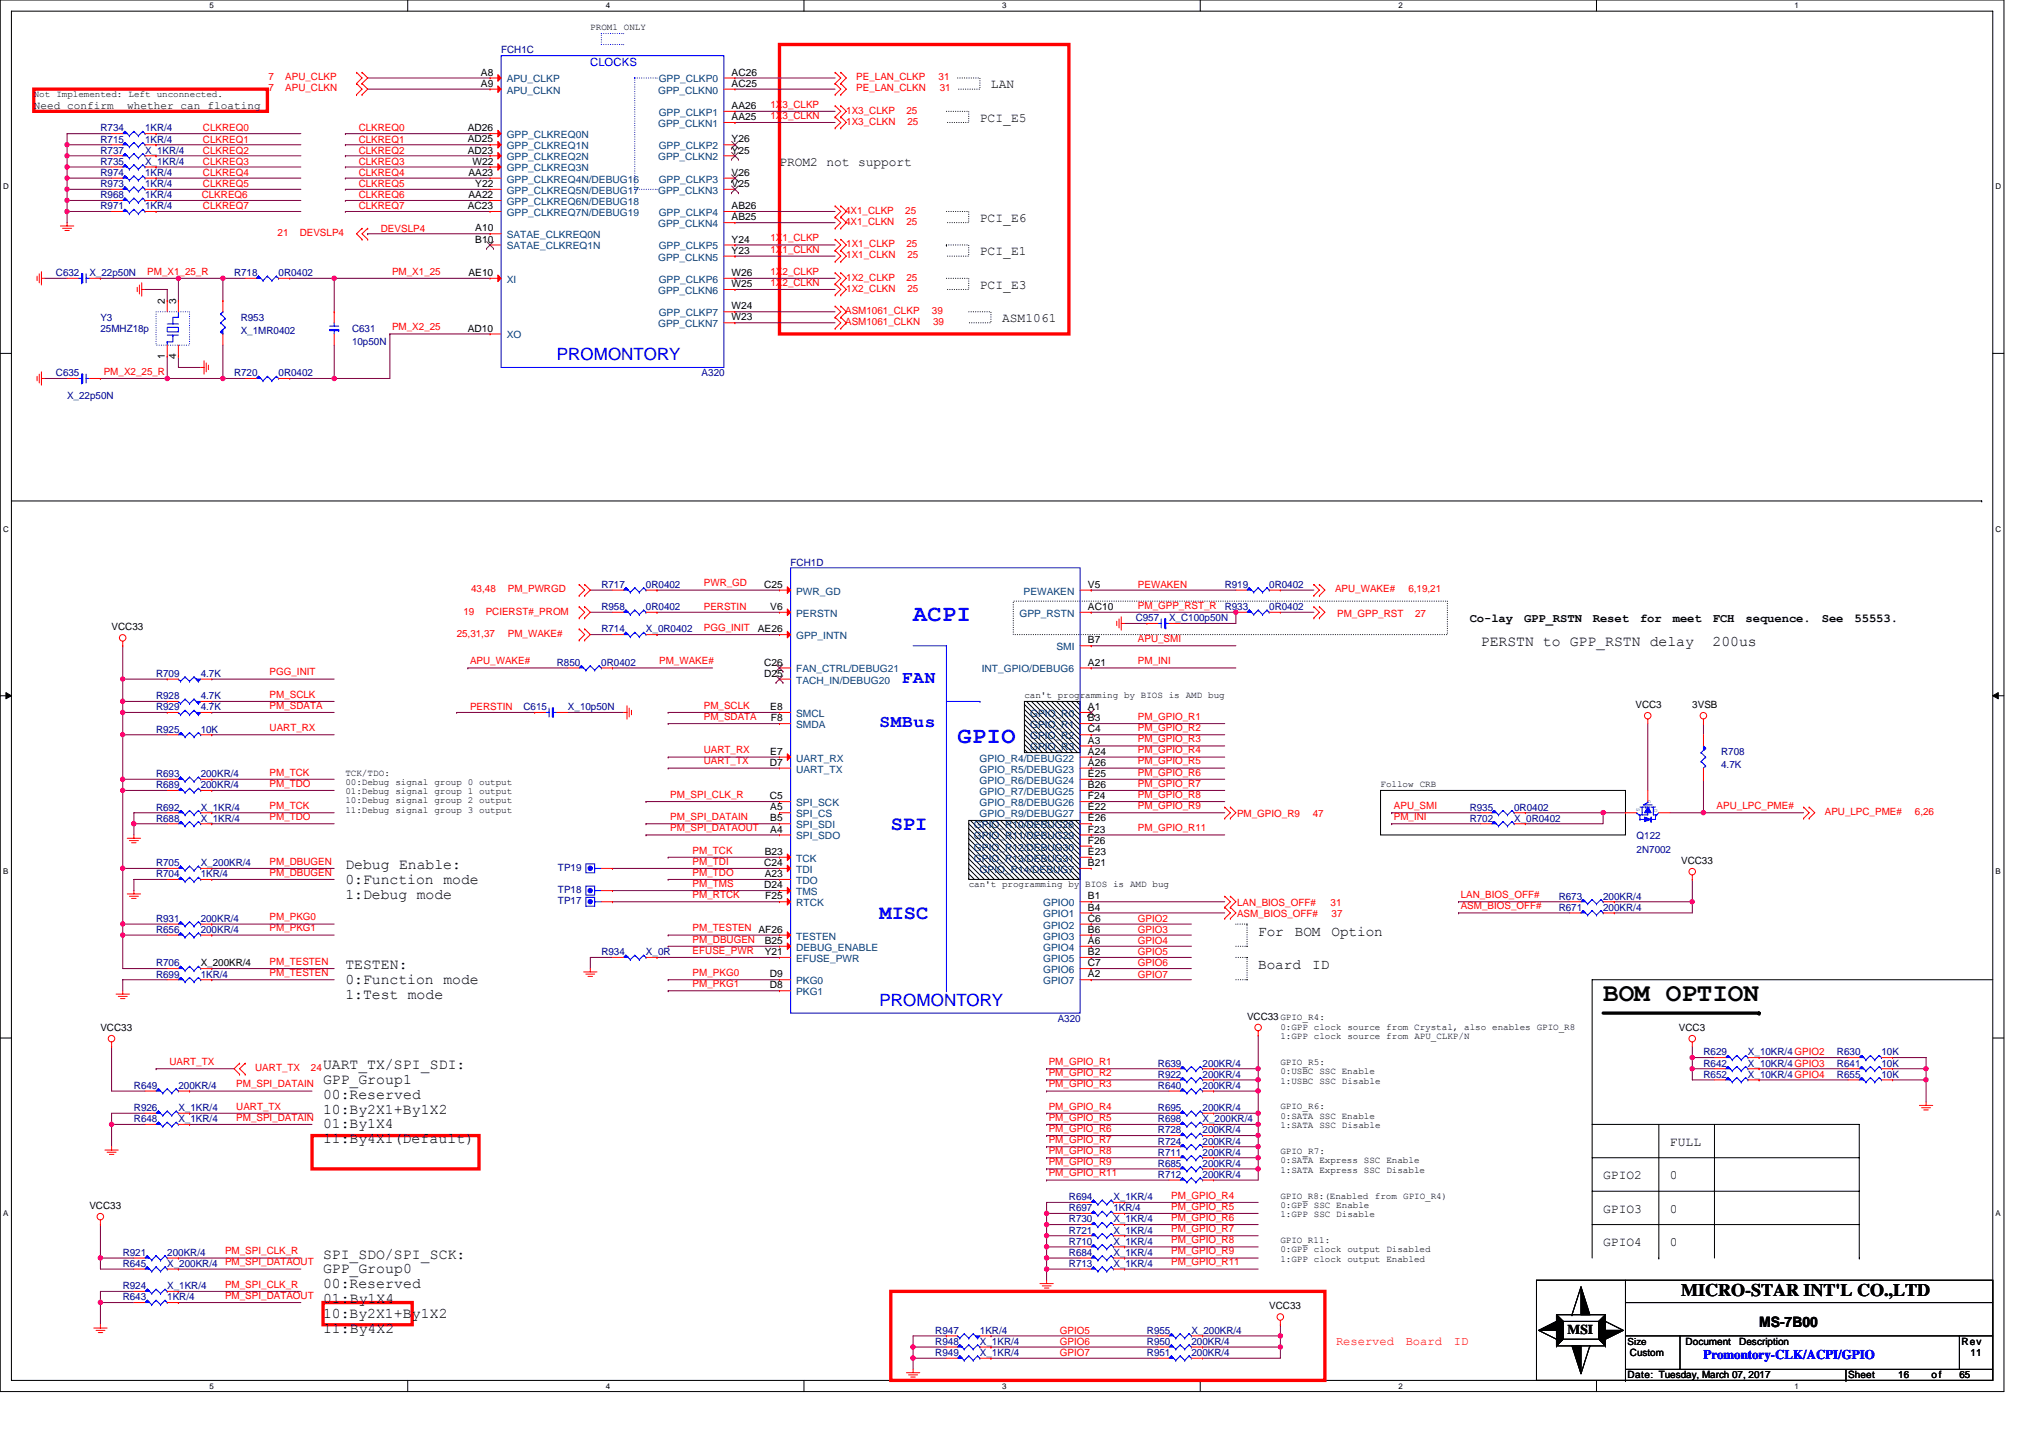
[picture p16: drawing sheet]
<svg xmlns="http://www.w3.org/2000/svg" width="297mm" height="210mm" viewBox="0 0 297 210" stroke-linecap="round" stroke-linejoin="round" font-family="sans-serif">
<defs><g id="words">
<text font-size="3.8" x="234.1" y="146.2">BOM OPTION</text>
<g font-size="3.4" fill="#00f">
<text x="133.3" y="90.6">ACPI</text>
<text x="139.8" y="108.5">GPIO</text>
</g>
<g font-size="3" fill="#00f">
<text x="130.1" y="121.2">SPI</text>
<text x="128.5" y="134.2">MISC</text>
</g>
<g font-size="2.6" fill="#00f">
<text x="131.7" y="99.7">FAN</text>
<text x="128.5" y="106.2">SMBus</text>
</g>
<text font-size="2.6" x="245.5" y="189.3">MICRO-STAR INT'L CO.,LTD</text>
<g font-size="2.5" fill="#00f">
<text x="81.3" y="52.6">PROMONTORY</text>
<text x="128.5" y="146.9">PROMONTORY</text>
</g>
<g font-size="2.2">
<text x="216.3" y="94.4">PERSTN to GPP_RSTN delay</text>
<text x="250.1" y="94.4">200us</text>
<text x="50.4" y="126.9">Debug Enable:</text>
<text x="50.4" y="129.1">0:Function mode</text>
<text x="50.4" y="131.2">1:Debug mode</text>
<text x="50.4" y="141.5">TESTEN:</text>
<text x="50.4" y="143.7">0:Function mode</text>
<text x="50.4" y="145.8">1:Test mode</text>
<text x="47.2" y="156.1">UART_TX/SPI_SDI:</text>
<text x="47.2" y="158.3">GPP_Group1</text>
<text x="47.2" y="160.5">00:Reserved</text>
<text x="47.2" y="162.6">10:By2X1+By1X2</text>
<text x="47.2" y="164.8">01:By1X4</text>
<text x="47.2" y="166.9">11:By4X1(Default)</text>
<text x="47.2" y="183.8">SPI_SDO/SPI_SCK:</text>
<text x="47.2" y="185.9">GPP_Group0</text>
<text x="47.2" y="188.1">00:Reserved</text>
<text x="47.2" y="190.3">01:By1X4</text>
<text x="47.2" y="192.4">10:By2X1+By1X2</text>
<text x="47.2" y="194.6">11:By4X2</text>
</g>
<g font-size="2.1">
<text x="183.7" y="136.6">For</text>
<text x="189.1" y="136.6">BOM</text>
<text x="194.5" y="136.6">Option</text>
<text x="183.7" y="141.5">Board</text>
<text x="191.6" y="141.5">ID</text>
<text x="256.9" y="193.8">MS-7B00</text>
</g>
<text font-size="2" x="228.9" y="194.8">MSI</text>
<g font-size="1.9">
<text x="143.1" y="17.8">PCI_E5</text>
<text x="144.7" y="12.9">LAN</text>
<text x="113.8" y="24.3">PROM2 not support</text>
<text x="143.1" y="32.4">PCI_E6</text>
<text x="143.1" y="37.3">PCI_E1</text>
<text x="143.1" y="42.2">PCI_E3</text>
<text x="146.3" y="47.1">ASM1061</text>
<text x="243.9" y="167.3">FULL</text>
<text x="234.1" y="172.2">GPIO2</text>
<text x="243.9" y="172.2">0</text>
<text x="234.1" y="177.1">GPIO3</text>
<text x="243.9" y="177.1">0</text>
<text x="234.1" y="182">GPIO4</text>
<text x="243.9" y="182">0</text>
</g>
<text font-size="1.9" fill="#00f" x="248.8" y="198.5">Promontory-CLK/ACPI/GPIO</text>
<g font-size="1.8">
<text x="214.6" y="90.9">Co-lay</text>
<text x="222.6" y="90.9">GPP_RSTN</text>
<text x="232.6" y="90.9">Reset</text>
<text x="239.5" y="90.9">for</text>
<text x="244.3" y="90.9">meet</text>
<text x="250.1" y="90.9">FCH</text>
<text x="254.9" y="90.9">sequence.</text>
<text x="266.1" y="90.9">See</text>
<text x="270.8" y="90.9">55553.</text>
</g>
<g font-size="1.8" fill="#f00">
<text x="195.1" y="196.5">Reserved</text>
<text x="205.3" y="196.5">Board</text>
<text x="212.3" y="196.5">ID</text>
</g>
<text font-size="1.7" fill="#00f" x="86.2" y="9.6">CLOCKS</text>
<g font-size="1.6">
<text x="4.9" y="15.9">Need confirm</text>
<text x="18.6" y="15.9">whether can floating</text>
</g>
<g font-size="1.5" fill="#f00">
<text x="39.2" y="11.7">7</text>
<text x="41.7" y="11.7">APU_CLKP</text>
<text x="125" y="11.7">PE_LAN_CLKP</text>
<text x="137.1" y="11.7">31</text>
<text x="39.2" y="13.4">7</text>
<text x="41.7" y="13.4">APU_CLKN</text>
<text x="112.5" y="15.7">1X3_CLKP</text>
<text x="112.5" y="17.4">1X3_CLKN</text>
<text x="123.6" y="16.6">1X3_CLKP</text>
<text x="125" y="13.4">PE_LAN_CLKN</text>
<text x="132.4" y="16.6">25</text>
<text x="137.2" y="13.4">31</text>
<text x="29.6" y="19.2">CLKREQ0</text>
<text x="29.6" y="20.8">CLKREQ1</text>
<text x="29.6" y="22.4">CLKREQ2</text>
<text x="52.4" y="20.8">CLKREQ1</text>
<text x="52.4" y="19.2">CLKREQ0</text>
<text x="52.4" y="22.4">CLKREQ2</text>
<text x="123.6" y="18.2">1X3_CLKN</text>
<text x="132.5" y="18.2">25</text>
<text x="29.5" y="29">CLKREQ6</text>
<text x="29.6" y="27.3">CLKREQ5</text>
<text x="29.6" y="25.7">CLKREQ4</text>
<text x="29.6" y="24.1">CLKREQ3</text>
<text x="52.4" y="25.7">CLKREQ4</text>
<text x="52.4" y="27.3">CLKREQ5</text>
<text x="52.4" y="29">CLKREQ6</text>
<text x="52.4" y="24.1">CLKREQ3</text>
<text x="29.6" y="30.6">CLKREQ7</text>
<text x="40.5" y="34.5">21</text>
<text x="43.8" y="34.5">DEVSLP4</text>
<text x="52.4" y="30.6">CLKREQ7</text>
<text x="55.6" y="33.8">DEVSLP4</text>
<text x="112.5" y="35.2">1X1_CLKP</text>
<text x="123.4" y="31.2">4X1_CLKP</text>
<text x="123.4" y="32.9">4X1_CLKN</text>
<text x="132.2" y="31.2">25</text>
<text x="132.4" y="32.9">25</text>
<text x="21.5" y="40.1">PM_X1_25_R</text>
<text x="57.3" y="40.1">PM_X1_25</text>
<text x="112.5" y="40.1">1X2_CLKP</text>
<text x="112.5" y="41.7">1X2_CLKN</text>
<text x="112.5" y="36.9">1X1_CLKN</text>
<text x="123.6" y="41">1X2_CLKP</text>
<text x="123.6" y="36.1">1X1_CLKP</text>
<text x="123.6" y="37.7">1X1_CLKN</text>
<text x="132.4" y="41">25</text>
<text x="132.4" y="36.1">25</text>
<text x="132.5" y="37.7">25</text>
<text x="123.4" y="45.9">ASM1061_CLKP</text>
<text x="123.4" y="47.5">ASM1061_CLKN</text>
<text x="123.6" y="42.6">1X2_CLKN</text>
<text x="132.5" y="42.6">25</text>
<text x="136.1" y="45.9">39</text>
<text x="136.3" y="47.5">39</text>
<text x="57.3" y="48.2">PM_X2_25</text>
<text x="15.2" y="54.7">PM_X2_25_R</text>
<text x="67.7" y="89.7">19</text>
<text x="68.8" y="86.5">43,48</text>
<text x="70.9" y="89.7">PCIERST#_PROM</text>
<text x="74.2" y="86.5">PM_PWRGD</text>
<text x="102.8" y="85.6">PWR_GD</text>
<text x="102.8" y="89.1">PERSTIN</text>
<text x="166.2" y="88.9">PM_GPP_RST_R</text>
<text x="166.2" y="85.9">PEWAKEN</text>
<text x="195" y="86.5">APU_WAKE#</text>
<text x="205.7" y="86.5">6,19,21</text>
<text x="66.7" y="93">25,31,37</text>
<text x="74.2" y="93">PM_WAKE#</text>
<text x="102.8" y="92.1">PGG_INIT</text>
<text x="166.2" y="93.8">APU_SMI</text>
<text x="195.3" y="90.1">PM_GPP_RST</text>
<text x="206.6" y="90.1">27</text>
<text x="39.4" y="98.6">PGG_INIT</text>
<text x="39.4" y="101.9">PM_SCLK</text>
<text x="68.6" y="97">APU_WAKE#</text>
<text x="96.3" y="97">PM_WAKE#</text>
<text x="166.2" y="97">PM_INI</text>
<text x="39.4" y="103.5">PM_SDATA</text>
<text x="39.4" y="106.8">UART_RX</text>
<text x="68.6" y="103.7">PERSTIN</text>
<text x="102.8" y="103.5">PM_SCLK</text>
<text x="102.8" y="105.1">PM_SDATA</text>
<text x="166.2" y="106.8">PM_GPIO_R2</text>
<text x="166.2" y="105.1">PM_GPIO_R1</text>
<text x="39.4" y="113.3">PM_TCK</text>
<text x="102.8" y="111.6">UART_TX</text>
<text x="102.8" y="110">UART_RX</text>
<text x="166.2" y="108.4">PM_GPIO_R3</text>
<text x="166.2" y="110">PM_GPIO_R4</text>
<text x="166.2" y="111.6">PM_GPIO_R5</text>
<text x="166.2" y="113.3">PM_GPIO_R6</text>
<text x="39.4" y="114.9">PM_TDO</text>
<text x="39.4" y="119.8">PM_TDO</text>
<text x="39.4" y="118.2">PM_TCK</text>
<text x="97.9" y="119.8">PM_SPI_DATAIN</text>
<text x="97.9" y="116.5">PM_SPI_CLK_R</text>
<text x="166.2" y="116.5">PM_GPIO_R8</text>
<text x="166.2" y="114.9">PM_GPIO_R7</text>
<text x="166.2" y="118.2">PM_GPIO_R9</text>
<text x="180.7" y="119.3">PM_GPIO_R9</text>
<text x="191.7" y="119.3">47</text>
<text x="203.6" y="118.2">APU_SMI</text>
<text x="203.6" y="119.8">PM_INI</text>
<text x="250.7" y="118.2">APU_LPC_PME#</text>
<text x="266.5" y="119">APU_LPC_PME#</text>
<text x="279.6" y="119">6,26</text>
<text x="97.9" y="121.4">PM_SPI_DATAOUT</text>
<text x="101.2" y="124.7">PM_TCK</text>
<text x="166.2" y="121.4">PM_GPIO_R11</text>
<text x="39.4" y="127.9">PM_DBUGEN</text>
<text x="39.4" y="126.3">PM_DBUGEN</text>
<text x="101.2" y="127.9">PM_TDO</text>
<text x="101.2" y="126.3">PM_TDI</text>
<text x="101.2" y="129.5">PM_TMS</text>
<text x="101.2" y="131.1">PM_RTCK</text>
<text x="213.3" y="131.1">LAN_BIOS_OFF#</text>
<text x="39.4" y="136">PM_PKG1</text>
<text x="39.4" y="134.4">PM_PKG0</text>
<text x="101.2" y="137.6">PM_DBUGEN</text>
<text x="101.2" y="136">PM_TESTEN AF26</text>
<text x="166.2" y="134.6">GPIO2</text>
<text x="166.2" y="137.9">GPIO4</text>
<text x="166.2" y="136.2">GPIO3</text>
<text x="180.7" y="132.3">LAN_BIOS_OFF#</text>
<text x="180.7" y="134">ASM_BIOS_OFF#</text>
<text x="194.3" y="132.3">31</text>
<text x="194.5" y="134">37</text>
<text x="213.3" y="132.8">ASM_BIOS_OFF#</text>
<text x="39.4" y="140.9">PM_TESTEN</text>
<text x="39.4" y="142.5">PM_TESTEN</text>
<text x="101.2" y="139.3">EFUSE_PWR</text>
<text x="101.2" y="142.5">PM_PKG0</text>
<text x="166.2" y="139.5">GPIO5</text>
<text x="166.2" y="142.7">GPIO7</text>
<text x="166.2" y="141.1">GPIO6</text>
<text x="101.2" y="144.1">PM_PKG1</text>
<text x="24.7" y="155.5">UART_TX</text>
<text x="153.2" y="155.5">PM_GPIO_R1</text>
<text x="34.5" y="158.8">PM_SPI_DATAIN</text>
<text x="37.3" y="156.4">UART_TX</text>
<text x="45.4" y="156.4">24</text>
<text x="153.2" y="157.2">PM_GPIO_R2</text>
<text x="153.2" y="158.8">PM_GPIO_R3</text>
<text x="34.5" y="162">UART_TX</text>
<text x="34.5" y="163.7">PM_SPI_DATAIN</text>
<text x="153.2" y="162">PM_GPIO_R4</text>
<text x="153.2" y="163.7">PM_GPIO_R5</text>
<text x="153.2" y="165.3">PM_GPIO_R6</text>
<text x="153.2" y="166.9">PM_GPIO_R7</text>
<text x="153.2" y="168.5">PM_GPIO_R8</text>
<text x="153.2" y="171.8">PM_GPIO_R11</text>
<text x="153.2" y="170.2">PM_GPIO_R9</text>
<text x="171" y="175">PM_GPIO_R4</text>
<text x="171" y="176.7">PM_GPIO_R5</text>
<text x="171" y="178.3">PM_GPIO_R6</text>
<text x="171" y="179.9">PM_GPIO_R7</text>
<text x="32.9" y="183.2">PM_SPI_CLK_R</text>
<text x="32.9" y="184.8">PM_SPI_DATAOUT</text>
<text x="171" y="183.2">PM_GPIO_R9</text>
<text x="171" y="181.5">PM_GPIO_R8</text>
<text x="171" y="184.8">PM_GPIO_R11</text>
<text x="32.9" y="188">PM_SPI_CLK_R</text>
<text x="32.9" y="189.7">PM_SPI_DATAOUT</text>
<text x="154.8" y="194.8">GPIO5</text>
<text x="154.8" y="196.4">GPIO6</text>
<text x="154.8" y="198">GPIO7</text>
</g>
<g font-size="1.5">
<text x="70.2" y="11">A8</text>
<text x="106.8" y="11">AC26</text>
<text x="70.2" y="12.7">A9</text>
<text x="106.8" y="12.7">AC25</text>
<text x="106.8" y="15.9">AA26</text>
<text x="106.8" y="17.5">AA25</text>
<text x="68.3" y="19.2">AD26</text>
<text x="68.3" y="20.8">AD25</text>
<text x="68.3" y="22.4">AD23</text>
<text x="106.8" y="20.8">Y26</text>
<text x="106.8" y="22.4">Y25</text>
<text x="68.4" y="25.7">AA23</text>
<text x="68.4" y="28.9">AA22</text>
<text x="69" y="24">W22</text>
<text x="69.4" y="27.3">Y22</text>
<text x="106.8" y="25.7">V26</text>
<text x="106.8" y="27.3">V25</text>
<text x="68.3" y="30.5">AC23</text>
<text x="69.4" y="33.8">A10</text>
<text x="69.4" y="35.4">B10</text>
<text x="106.8" y="30.5">AB26</text>
<text x="106.8" y="32.2">AB25</text>
<text x="106.8" y="35.4">Y24</text>
<text x="68.4" y="40.3">AE10</text>
<text x="106.8" y="37.1">Y23</text>
<text x="106.8" y="40.3">W26</text>
<text x="106.8" y="41.9">W25</text>
<text x="24.1" y="44.4" transform="rotate(-90 24.1 44.4)">2</text>
<text x="25.7" y="44.4" transform="rotate(-90 25.7 44.4)">3</text>
<text x="106.8" y="45.2">W24</text>
<text x="106.8" y="46.8">W23</text>
<text x="24.1" y="52.4" transform="rotate(-90 24.1 52.4)">1</text>
<text x="25.7" y="52.4" transform="rotate(-90 25.7 52.4)">4</text>
<text x="68.3" y="48.4">AD10</text>
<text x="111.6" y="85.8">C25</text>
<text x="112.5" y="89.1">V6</text>
<text x="158.9" y="85.8">V5</text>
<text x="158.9" y="89.1">AC10</text>
<text x="16.3" y="92">VCC33</text>
<text x="110.7" y="92.3">AE26</text>
<text x="158.9" y="94">B7</text>
<text x="111.6" y="97.2">C26</text>
<text x="111.6" y="98.8">D25</text>
<text x="158.9" y="97.2">A21</text>
<text x="112.5" y="103.7">E8</text>
<text x="112.6" y="105.3">F8</text>
<text x="158.9" y="103.7">A1</text>
<text x="158.9" y="105.3">B3</text>
<text x="158.9" y="107">C4</text>
<text x="238.8" y="103.4">VCC3</text>
<text x="247.1" y="103.4">3VSB</text>
<text x="112.4" y="111.8">D7</text>
<text x="112.5" y="110.2">E7</text>
<text x="158.9" y="108.6">A3</text>
<text x="158.9" y="110.2">A24</text>
<text x="158.9" y="111.8">A26</text>
<text x="158.9" y="113.5">E25</text>
<text x="112.4" y="116.7">C5</text>
<text x="112.5" y="118.3">A5</text>
<text x="112.5" y="120">B5</text>
<text x="158.9" y="120">E26</text>
<text x="158.9" y="115.1">B26</text>
<text x="158.9" y="116.7">F24</text>
<text x="158.9" y="118.3">E22</text>
<text x="111.7" y="124.8">B23</text>
<text x="112.5" y="121.6">A4</text>
<text x="158.9" y="121.6">F23</text>
<text x="158.9" y="123.2">F26</text>
<text x="158.9" y="124.8">E23</text>
<text x="111.6" y="126.5">C24</text>
<text x="111.6" y="129.7">D24</text>
<text x="111.7" y="128.1">A23</text>
<text x="111.8" y="131.3">F25</text>
<text x="158.9" y="131.3">B1</text>
<text x="158.9" y="126.5">B21</text>
<text x="245.5" y="126.2">VCC33</text>
<text x="111.7" y="137.8">B25</text>
<text x="158.9" y="133">B4</text>
<text x="158.9" y="134.6">C6</text>
<text x="158.9" y="136.2">B6</text>
<text x="158.9" y="137.8">A6</text>
<text x="29.3" y="141.1">X_200KR/4</text>
<text x="111.7" y="139.5">Y21</text>
<text x="112.4" y="142.7">D9</text>
<text x="158.9" y="139.5">B2</text>
<text x="158.9" y="141.1">C7</text>
<text x="158.9" y="142.7">A2</text>
<text x="112.4" y="144.3">D8</text>
<text x="182.1" y="148.9">VCC33 GPIO_R4:</text>
<text x="14.7" y="150.5">VCC33</text>
<text x="245.2" y="150.5">VCC3</text>
<text x="13.1" y="176.6">VCC33</text>
<text x="185.4" y="191.2">VCC33</text>
<text x="246.2" y="196.4">Document</text>
<text x="254" y="196.4">Description</text>
<text x="286.5" y="196.4">Rev</text>
<text x="237.7" y="201.3">Date: Tuesday, March 07, 2017</text>
<text x="238" y="198">Custom</text>
<text x="269.9" y="201.3">Sheet</text>
<text x="277.2" y="201.3">16</text>
<text x="282.1" y="201.3">of</text>
<text x="286.1" y="201.3">65</text>
<text x="287.8" y="198">11</text>
</g>
<g font-size="1.5" fill="#000080">
<text x="73.2" y="7.8">FCH1C</text>
<text x="14.7" y="22.5">R737</text>
<text x="14.7" y="19.2">R734</text>
<text x="14.7" y="20.8">R715</text>
<text x="21.2" y="22.5">X_1KR/4</text>
<text x="21.2" y="19.2">1KR/4</text>
<text x="21.2" y="20.8">1KR/4</text>
<text x="14.7" y="27.3">R973</text>
<text x="14.7" y="25.7">R974</text>
<text x="14.7" y="29">R968</text>
<text x="14.7" y="24.1">R735</text>
<text x="21.2" y="27.3">1KR/4</text>
<text x="21.2" y="25.7">1KR/4</text>
<text x="21.2" y="29">1KR/4</text>
<text x="21.2" y="24.1">X_1KR/4</text>
<text x="14.7" y="30.6">R971</text>
<text x="21.2" y="30.6">1KR/4</text>
<text x="8.2" y="40.3">C632</text>
<text x="13.1" y="40.3">X_22p50N</text>
<text x="34.2" y="40.3">R718</text>
<text x="40.7" y="40.3">0R0402</text>
<text x="14.7" y="46.8">Y3</text>
<text x="35.2" y="46.8">R953</text>
<text x="14.7" y="48.4">25MHZ18p</text>
<text x="35.2" y="48.8">X_1MR0402</text>
<text x="51.4" y="48.5">C631</text>
<text x="51.4" y="50.4">10p50N</text>
<text x="8.2" y="55">C635</text>
<text x="9.8" y="58.2">X_22p50N</text>
<text x="34.2" y="55">R720</text>
<text x="40.7" y="55">0R0402</text>
<text x="102.5" y="55">A320</text>
<text x="115.5" y="82.6">FCH1D</text>
<text x="87.8" y="85.9">R717</text>
<text x="87.8" y="89.1">R958</text>
<text x="94.3" y="85.9">0R0402</text>
<text x="94.3" y="89.1">0R0402</text>
<text x="178.9" y="89.1">R933</text>
<text x="178.9" y="85.9">R919</text>
<text x="185.4" y="89.1">0R0402</text>
<text x="185.4" y="85.9">0R0402</text>
<text x="87.8" y="92.4">R714</text>
<text x="94.3" y="92.4">X_0R0402</text>
<text x="165.9" y="90.7">C957</text>
<text x="170.7" y="90.7">X_C100p50N</text>
<text x="22.8" y="98.8">R709</text>
<text x="29.3" y="98.8">4.7K</text>
<text x="81.3" y="97.2">R850</text>
<text x="87.8" y="97.2">0R0402</text>
<text x="22.8" y="107">R925</text>
<text x="22.8" y="103.7">R929</text>
<text x="22.8" y="102.1">R928</text>
<text x="29.3" y="107">10K</text>
<text x="29.3" y="103.7">4.7K</text>
<text x="29.3" y="102.1">4.7K</text>
<text x="76.5" y="103.7">C615</text>
<text x="82.9" y="103.7">X_10p50N</text>
<text x="22.8" y="113.5">R693</text>
<text x="29.3" y="113.5">200KR/4</text>
<text x="251.4" y="110.2">R708</text>
<text x="251.4" y="112.2">4.7K</text>
<text x="22.8" y="120">R688</text>
<text x="22.8" y="115.1">R689</text>
<text x="22.8" y="118.4">R692</text>
<text x="29.3" y="120">X_1KR/4</text>
<text x="29.3" y="115.1">200KR/4</text>
<text x="29.3" y="118.4">X_1KR/4</text>
<text x="214.6" y="120">R702</text>
<text x="214.6" y="118.4">R935</text>
<text x="221.1" y="120">X_0R0402</text>
<text x="221.1" y="118.4">0R0402</text>
<text x="239" y="122.6">Q122</text>
<text x="239" y="124.5">2N7002</text>
<text x="22.8" y="126.5">R705</text>
<text x="22.8" y="128.1">R704</text>
<text x="29.3" y="126.5">X_200KR/4</text>
<text x="29.3" y="128.1">1KR/4</text>
<text x="81.5" y="130.4">TP18</text>
<text x="81.5" y="127.1">TP19</text>
<text x="227.6" y="131.4">R673</text>
<text x="234.1" y="131.4">200KR/4</text>
<text x="22.8" y="134.6">R931</text>
<text x="22.8" y="136.2">R656</text>
<text x="29.3" y="134.6">200KR/4</text>
<text x="29.3" y="136.2">200KR/4</text>
<text x="81.5" y="132">TP17</text>
<text x="227.6" y="133">R671</text>
<text x="234.1" y="133">200KR/4</text>
<text x="22.8" y="142.7">R699</text>
<text x="22.8" y="141.1">R706</text>
<text x="29.3" y="142.7">1KR/4</text>
<text x="87.8" y="139.5">R934</text>
<text x="94.3" y="139.5">X_0R</text>
<text x="154.5" y="149.2">A320</text>
<text x="169.1" y="155.7">R639</text>
<text x="175.6" y="155.7">200KR/4</text>
<text x="248.8" y="155.7">R642</text>
<text x="248.8" y="154.1">R629</text>
<text x="255.3" y="155.7">X_10KR/4 GPIO3</text>
<text x="255.3" y="154.1">X_10KR/4 GPIO2</text>
<text x="268.3" y="154.1">R630</text>
<text x="268.3" y="155.7">R641</text>
<text x="274.8" y="154.1">10K</text>
<text x="274.8" y="155.7">10K</text>
<text x="19.6" y="159">R649</text>
<text x="26.1" y="159">200KR/4</text>
<text x="169.1" y="157.4">R922</text>
<text x="169.1" y="159">R640</text>
<text x="175.6" y="157.4">200KR/4</text>
<text x="175.6" y="159">200KR/4</text>
<text x="248.8" y="157.4">R652</text>
<text x="255.3" y="157.4">X_10KR/4 GPIO4</text>
<text x="268.3" y="157.4">R655</text>
<text x="274.8" y="157.4">10K</text>
<text x="19.6" y="162.2">R926</text>
<text x="19.6" y="163.9">R648</text>
<text x="26.1" y="162.2">X_1KR/4</text>
<text x="26.1" y="163.9">X_1KR/4</text>
<text x="169.1" y="163.9">R698</text>
<text x="169.1" y="165.5">R728</text>
<text x="169.1" y="167.1">R724</text>
<text x="169.1" y="162.2">R695</text>
<text x="175.6" y="163.9">X_200KR/4</text>
<text x="175.6" y="165.5">200KR/4</text>
<text x="175.6" y="167.1">200KR/4</text>
<text x="175.6" y="162.2">200KR/4</text>
<text x="169.1" y="172">R712</text>
<text x="169.1" y="170.4">R685</text>
<text x="169.1" y="168.8">R711</text>
<text x="175.6" y="172">200KR/4</text>
<text x="175.6" y="170.4">200KR/4</text>
<text x="175.6" y="168.8">200KR/4</text>
<text x="156.1" y="175.3">R694</text>
<text x="156.1" y="176.9">R697</text>
<text x="156.1" y="178.5">R730</text>
<text x="162.6" y="175.3">X_1KR/4</text>
<text x="162.6" y="176.9">1KR/4</text>
<text x="162.6" y="178.5">X_1KR/4</text>
<text x="17.9" y="185">R645</text>
<text x="17.9" y="183.4">R921</text>
<text x="24.4" y="185">X_200KR/4</text>
<text x="24.4" y="183.4">200KR/4</text>
<text x="156.1" y="181.8">R710</text>
<text x="156.1" y="185">R713</text>
<text x="156.1" y="183.4">R684</text>
<text x="156.1" y="180.1">R721</text>
<text x="162.6" y="181.8">X_1KR/4</text>
<text x="162.6" y="185">X_1KR/4</text>
<text x="162.6" y="183.4">X_1KR/4</text>
<text x="162.6" y="180.1">X_1KR/4</text>
<text x="17.9" y="188.3">R924</text>
<text x="17.9" y="189.9">R643</text>
<text x="24.4" y="188.3">X_1KR/4</text>
<text x="24.4" y="189.9">1KR/4</text>
<text x="136.6" y="196.4">R948</text>
<text x="136.6" y="194.8">R947</text>
<text x="143.1" y="196.4">X_1KR/4</text>
<text x="143.1" y="194.8">1KR/4</text>
<text x="167.5" y="194.8">R955</text>
<text x="167.5" y="196.4">R950</text>
<text x="174" y="194.8">X_200KR/4</text>
<text x="174" y="196.4">200KR/4</text>
<text x="136.6" y="198">R949</text>
<text x="143.1" y="198">X_1KR/4</text>
<text x="167.5" y="198">R951</text>
<text x="174" y="198">200KR/4</text>
</g>
<g font-size="1.5" fill="#004080">
<text x="74" y="12">APU_CLKP</text>
<text x="74" y="13.7">APU_CLKN</text>
<text x="96.1" y="13.7">GPP_CLKN0</text>
<text x="96.2" y="12">GPP_CLKP0</text>
<text x="96.2" y="16.9">GPP_CLKP1</text>
<text x="74" y="20.2">GPP_CLKREQ0N</text>
<text x="74" y="21.8">GPP_CLKREQ1N</text>
<text x="74" y="23.4">GPP_CLKREQ2N</text>
<text x="96.1" y="18.5">GPP_CLKN1</text>
<text x="96.1" y="23.4">GPP_CLKN2</text>
<text x="96.2" y="21.8">GPP_CLKP2</text>
<text x="74" y="25">GPP_CLKREQ3N</text>
<text x="74" y="26.7">GPP_CLKREQ4N/DEBUG16</text>
<text x="74" y="28.3">GPP_CLKREQ5N/DEBUG17</text>
<text x="74" y="29.9">GPP_CLKREQ6N/DEBUG18</text>
<text x="96.1" y="28.3">GPP_CLKN3</text>
<text x="96.2" y="26.7">GPP_CLKP3</text>
<text x="74" y="31.5">GPP_CLKREQ7N/DEBUG19</text>
<text x="74" y="34.8">SATAE_CLKREQ0N</text>
<text x="96.1" y="33.2">GPP_CLKN4</text>
<text x="96.2" y="31.5">GPP_CLKP4</text>
<text x="74" y="36.4">SATAE_CLKREQ1N</text>
<text x="74" y="41.3">XI</text>
<text x="96.1" y="38.1">GPP_CLKN5</text>
<text x="96.2" y="36.4">GPP_CLKP5</text>
<text x="96.2" y="41.3">GPP_CLKP6</text>
<text x="96.1" y="42.9">GPP_CLKN6</text>
<text x="96.1" y="47.8">GPP_CLKN7</text>
<text x="96.2" y="46.2">GPP_CLKP7</text>
<text x="74" y="49.4">XO</text>
<text x="116.3" y="86.8">PWR_GD</text>
<text x="149.5" y="86.8">PEWAKEN</text>
<text x="116.3" y="90.1">PERSTN</text>
<text x="116.3" y="93.3">GPP_INTN</text>
<text x="148.9" y="90.1">GPP_RSTN</text>
<text x="154.3" y="95">SMI</text>
<text x="116.3" y="98.2">FAN_CTRL/DEBUG21</text>
<text x="116.3" y="99.8">TACH_IN/DEBUG20</text>
<text x="143.4" y="98.2">INT_GPIO/DEBUG6</text>
<text x="116.3" y="104.7">SMCL</text>
<text x="116.3" y="106.3">SMDA</text>
<text x="150.4" y="104.7">GPIO_R0</text>
<text x="150.4" y="106.3">GPIO_R1</text>
<text x="150.4" y="108">GPIO_R2</text>
<text x="116.3" y="111.2">UART_RX</text>
<text x="116.3" y="112.8">UART_TX</text>
<text x="143.1" y="111.2">GPIO_R4/DEBUG22</text>
<text x="143.1" y="112.8">GPIO_R5/DEBUG23</text>
<text x="150.4" y="109.6">GPIO_R3</text>
<text x="116.3" y="117.7">SPI_SCK</text>
<text x="116.3" y="119.3">SPI_CS</text>
<text x="143.1" y="114.4">GPIO_R6/DEBUG24</text>
<text x="143.1" y="116.1">GPIO_R7/DEBUG25</text>
<text x="143.1" y="117.7">GPIO_R8/DEBUG26</text>
<text x="143.1" y="119.3">GPIO_R9/DEBUG27</text>
<text x="116.3" y="120.9">SPI_SDI</text>
<text x="116.3" y="122.6">SPI_SDO</text>
<text x="116.3" y="125.8">TCK</text>
<text x="142.2" y="120.9">GPIO_R10/DEBUG28</text>
<text x="142.2" y="122.6">GPIO_R11/DEBUG29</text>
<text x="142.2" y="124.2">GPIO_R12/DEBUG30</text>
<text x="142.2" y="125.8">GPIO_R13/DEBUG31</text>
<text x="116.3" y="127.5">TDI</text>
<text x="116.3" y="129.1">TDO</text>
<text x="116.3" y="130.7">TMS</text>
<text x="143.1" y="127.5">GPIO_R14/DEBUG7</text>
<text x="116.3" y="132.3">RTCK</text>
<text x="116.3" y="137.2">TESTEN</text>
<text x="152.4" y="132.3">GPIO0</text>
<text x="152.4" y="134">GPIO1</text>
<text x="152.4" y="135.6">GPIO2</text>
<text x="152.4" y="137.2">GPIO3</text>
<text x="116.3" y="138.8">DEBUG_ENABLE</text>
<text x="116.3" y="140.5">EFUSE_PWR</text>
<text x="116.3" y="143.7">PKG0</text>
<text x="152.4" y="138.8">GPIO4</text>
<text x="152.4" y="140.5">GPIO5</text>
<text x="152.4" y="142.1">GPIO6</text>
<text x="152.4" y="143.7">GPIO7</text>
<text x="116.3" y="145.3">PKG1</text>
</g>
<g font-size="1.4">
<text x="86.2" y="4.3">PROM1 ONLY</text>
<text x="4.9" y="14.1">Not Implemented: Left unconnected.</text>
<text x="149.6" y="101.9">can't programming by BIOS is AMD bug</text>
<text x="50.4" y="113.2">TCK/TDO:</text>
<text x="50.4" y="114.6">00:Debug signal group 0 output</text>
<text x="50.4" y="116">01:Debug signal group 1 output</text>
<text x="50.4" y="117.3">10:Debug signal group 2 output</text>
<text x="50.4" y="118.7">11:Debug signal group 3 output</text>
<text x="201.6" y="114.9">Follow CRB</text>
<text x="141.5" y="129.5">can't programming by BIOS is AMD bug</text>
<text x="187" y="150.4">0:GPP clock source from Crystal, also enables GPIO_R8</text>
<text x="187" y="151.7">1:GPP clock source from APU_CLKP/N</text>
<text x="187" y="155.5">GPIO_R5:</text>
<text x="187" y="156.9">0:USBC SSC Enable</text>
<text x="187" y="158.2">1:USBC SSC Disable</text>
<text x="187" y="162">GPIO_R6:</text>
<text x="187" y="163.4">0:SATA SSC Enable</text>
<text x="187" y="164.7">1:SATA SSC Disable</text>
<text x="187" y="168.5">GPIO_R7:</text>
<text x="187" y="169.9">0:SATA Express SSC Enable</text>
<text x="187" y="171.2">1:SATA Express SSC Disable</text>
<text x="187" y="175">GPIO_R8:(Enabled from GPIO_R4)</text>
<text x="187" y="176.4">0:GPP SSC Enable</text>
<text x="187" y="177.7">1:GPP SSC Disable</text>
<text x="187" y="181.5">GPIO_R11:</text>
<text x="187" y="182.9">0:GPP clock output Disabled</text>
<text x="187" y="184.2">1:GPP clock output Enabled</text>
<text x="237.7" y="196.3">Size</text>
</g>
<g font-size="1.2">
<text x="30.6" y="1.2">5</text>
<text x="88.5" y="1.2">4</text>
<text x="146.3" y="1.2">3</text>
<text x="204.2" y="1.2">2</text>
<text x="262.1" y="1.2">1</text>
<text x=".5" y="27.6">D</text>
<text x="291.4" y="27.6">D</text>
<text x=".5" y="77.6">C</text>
<text x="291.4" y="77.6">C</text>
<text x=".5" y="127.6">B</text>
<text x="291.4" y="127.6">B</text>
<text x=".5" y="177.6">A</text>
<text x="291.4" y="177.6">A</text>
<text x="30.6" y="202.8">5</text>
<text x="88.5" y="202.8">4</text>
<text x="146.3" y="202.8">3</text>
<text x="204.2" y="202.8">2</text>
<text x="262.1" y="202.8">1</text>
</g>
<g font-size=".8" fill="#00f">
<text x="239" y="118" transform="rotate(90 239 118)">S</text>
<text x="240.6" y="116.9" transform="rotate(90 240.6 116.9)">G</text>
<text x="241.6" y="118.2" transform="rotate(90 241.6 118.2)">D</text>
</g>
</g></defs>
<path d="M0 0h292.6v203.2h-292.6zM1.7 1.6h289.3v200h-289.3z" fill="none" stroke="#000" stroke-width=".15"/>
<g fill="#fff">
<path d="M30.6 .2h.6v1.3h-.6z"/>
<path d="M30.6 201.8h.6v1.3h-.6z"/>
</g>
<path d="M59.5 0v1.6M59.5 201.6v1.6" fill="none" stroke="#000" stroke-width=".15"/>
<g fill="#fff">
<path d="M88.5 .2h.6v1.3h-.6z"/>
<path d="M88.5 201.8h.6v1.3h-.6z"/>
</g>
<path d="M117.4 0v1.6M117.4 201.6v1.6" fill="none" stroke="#000" stroke-width=".15"/>
<g fill="#fff">
<path d="M146.3 .2h.7v1.3h-.7z"/>
<path d="M146.3 201.8h.7v1.3h-.7z"/>
</g>
<path d="M175.3 0v1.6M175.3 201.6v1.6" fill="none" stroke="#000" stroke-width=".15"/>
<g fill="#fff">
<path d="M204.2 .2h.6v1.3h-.6z"/>
<path d="M204.2 201.8h.6v1.3h-.6z"/>
</g>
<path d="M233.1 0v1.6M233.1 201.6v1.6" fill="none" stroke="#000" stroke-width=".15"/>
<g fill="#fff">
<path d="M262.1 .2h.6v1.3h-.6z"/>
<path d="M262.1 201.8h.6v1.3h-.6z"/>
<path d="M.5 26.6h.8v1.3h-.8z"/>
<path d="M291.4 26.6h.9v1.3h-.9z"/>
<path d="M.5 76.6h.8v1.3h-.8z"/>
<path d="M291.4 76.6h.9v1.3h-.9z"/>
</g>
<path d="M0 51.6h1.7M291 51.6h1.6" fill="none" stroke="#000" stroke-width=".15"/>
<g fill="#fff">
<path d="M.5 126.6h.7v1.3h-.7z"/>
<path d="M291.4 126.6h.8v1.3h-.8z"/>
</g>
<path d="M0 101.6h1.7M291 101.6h1.6" fill="none" stroke="#000" stroke-width=".15"/>
<path d="M.9 101.1l.8 .5-.8 .4zM291 101.6l.8-.5v.9z" fill="#000" stroke="#000" stroke-width=".15"/>
<g fill="#fff">
<path d="M.5 176.6h.7v1.2h-.7z"/>
<path d="M291.4 176.6h.8v1.2h-.8z"/>
</g>
<g fill="none" stroke="#000" stroke-width=".15">
<path d="M138.2 35.8h.1M1.7 73.2h287.7M289.4 73.2h.1M201.6 115.4h35.8v6.5h-35.8zM0 151.6h1.7M291 143.1h-58.5v40.6M291 151.6h1.6M232.5 164.2h39v19.5M232.5 169.1h39M232.5 173.9h39M232.5 178.8h39M242.2 164.2v19.5"/>
<path d="M250.4 164.2v19.5M224.4 186.9h66.6v14.7h-66.6zM224.7 194.3l2.6 1.3M227.3 192h7.2v4.5h-7.2zM227.3 195.6h.1M227.3 196.5h.1M227.3 192l1 1M228.3 195.6l-1 .9M228.3 193h.1M228.3 193h5.2v2.6h-5.2zM229.6 192h.1M230.9 187.9l-1.3 4.1"/>
<path d="M232.2 196.5h.1M232.2 196.5l-1.3 4.1M233.5 195.6l1 .9M234.5 192h.1M234.5 193h.1M234.5 192l-1 1M234.5 193l2.6 1.3M234.5 196.5h.1M237.4 190.2h53.6M237.4 195.1h53.6M237.4 186.9v14.7M237.4 200h53.6"/>
<path d="M242.2 183.7h.1M245.3 195.1v4.9M269.6 200v1.6M271.5 183.7h.1M286.1 195.1v4.9M237.4 201.6h.1M269.6 201.6h.1"/>
</g>
<g fill="none" stroke="#000" stroke-width=".15" stroke-dasharray="0 .3">
<path d="M138.2 16.3h3.3v1.6h-3.3M139.8 11.4h3.3v1.6h-3.3M138.2 35.8h3.3v1.6h-3.3M138.2 30.9h3.3v1.6h-3.3M138.2 40.6h3.3v1.7h-3.3M141.5 45.5h3.2v1.6h-3.2M148 87.8h63.4v4.9h-63.4zM180.5 134.9h.1M180.5 138.2h1.6M180.5 139.8h1.6M182.1 138.2v-3.3M182.1 134.9h.1"/>
<path d="M182.1 134.9h-1.6M182.1 138.2h.1M182.1 139.8h.1M180.5 143.1h1.6M182.1 143.1v-3.3M182.1 143.1h.1"/>
</g>
<path d="M234.1 147.9h22.8M256.9 147.9h.1" fill="none" stroke="#000" stroke-width=".49"/>
<g fill="none" stroke="#00f" stroke-width=".15" stroke-dasharray="0 .3">
<path d="M87.8 6.5h3.3M87.8 6.5v-1.6M87.8 4.9h.1M87.8 4.9h3.3M91.1 6.5h.1M91.1 4.9h.1M92.7 11.4h.1M92.7 11.4h3.2M95.9 11.4h.1M92.7 27.6v-16.2M92.7 27.6h3.2M95.9 27.6h.1"/>
<path d="M22.8 45.5h4.9v4.9h-4.9z"/>
</g>
<g fill="#000" stroke="#000" stroke-width=".15">
<path d="M224.7 194.3l2.6-1.3v1.3zM230.9 187.9l1.3 4.1h-1.3zM234.5 194.3h2.6l-2.6 1.3zM229.6 196.5h1.3v4.1z"/>
<path d="M149.6 102.4h8.1v7.5h-8.1z" fill-rule="evenodd"/>
<path d="M141.5 119.8h16.2v8.6h-16.2z" fill-rule="evenodd"/>
<path d="M227.3 192l1 1v2.6l-1 .9z" fill-rule="evenodd"/>
<path d="M227.3 192l1 1v2.6l-1 .9z" fill-rule="evenodd"/>
<path d="M227.3 192l1 1v2.6l-1 .9z" fill-rule="evenodd"/>
<path d="M234.5 192v4.5l-1-.9v-2.6z" fill-rule="evenodd"/>
<path d="M234.5 192v4.5l-1-.9v-2.6z" fill-rule="evenodd"/>
<path d="M234.5 192v4.5l-1-.9v-2.6z" fill-rule="evenodd"/>
</g>
<path d="M4.9 13h34.1v3.3h-34.1zM113.8 6.5h42.3v42.3h-42.3zM45.6 165.8h24.4v4.9h-24.4zM47.2 190.2h13v3.2h-13zM130.1 188.6h63.4v13h-63.4z" fill="none" stroke="#f00" stroke-width=".49"/>
<g fill="none" stroke="#800040" stroke-width=".15">
<path d="M16.3 19.5h-6.5v1.6M22.8 19.5h.1M22.8 19.5h21.1M50.4 19.5h.1M50.4 19.5h21.2M53.7 11.4h17.9M53.7 13h17.9M107.3 13h14.7M107.3 11.4h14.7M107.3 16.3h.1M107.3 17.9h.1M107.3 16.3h14.7"/>
<path d="M107.3 17.9h14.7M9.8 29.3h.1M9.8 21.1h6.5M9.8 24.4h.1M9.8 29.3h6.5M9.8 30.9h.1M9.8 30.9h6.5M9.8 27.6h6.5M9.8 27.6h.1M9.8 26h6.5M9.8 26h.1M9.8 21.1v1.7h6.5"/>
<path d="M9.8 21.1h.1M9.8 22.8v1.6h6.5M9.8 22.8h.1M9.8 24.4v8.1M22.8 27.6h.1M22.8 26h.1M22.8 29.3h.1M22.8 30.9h.1M22.8 21.1h.1M22.8 22.8h.1M22.8 24.4h.1M22.8 30.9h21.1"/>
<path d="M22.8 21.1h21.1M22.8 26h21.1M22.8 27.6h21.1M22.8 29.3h21.1M22.8 24.4h21.1M22.8 22.8h21.1M50.4 30.9h.1M50.4 21.1h.1M50.4 26h.1M50.4 27.6h.1M50.4 29.3h.1M50.4 22.8h.1"/>
<path d="M50.4 30.9h21.2M50.4 21.1h21.2M50.4 26h21.2M50.4 27.6h21.2M50.4 29.3h21.2M50.4 22.8h21.2M50.4 24.4h.1M50.4 24.4h21.2M53.7 34.1h.1M53.7 34.1h17.9M107.3 37.4h.1M107.3 35.8h.1"/>
<path d="M107.3 32.5h14.7M107.3 30.9h14.7M107.3 37.4h14.7M107.3 35.8h14.7M6.5 40.6h3.3M6.5 55.3h3.3M14.7 40.6h.1M14.7 40.6h11.4M14.7 55.3h.1M21.2 42.3h3.2v1.6M24.4 55.3h.1M24.4 52v3.3"/>
<path d="M26.1 52v1.7h3.2M26.1 40.6v3.3M26.1 40.6h6.5v3.3M26.1 40.6h.1M32.6 50.4v4.9M32.6 40.6h3.2M32.6 55.3h3.2M32.6 55.3h-17.9M42.3 40.6h6.5M42.3 55.3h6.5M48.8 40.6h.1M48.8 40.6h22.8"/>
<path d="M48.8 40.6v4.9M48.8 50.4v4.9M48.8 55.3h.1M56.9 48.8h.1M56.9 48.8h14.7M56.9 48.8v6.5h-8.1M107.3 40.6h.1M107.3 42.3h.1M107.3 47.1h14.7M107.3 45.5h14.7M107.3 40.6h14.7M107.3 42.3h14.7"/>
<path d="M17.9 94.3v4.9M17.9 99.2h.1M17.9 99.2v4.8M17.9 99.2h6.5M30.9 99.2h.1M30.9 99.2h17.9M68.3 97.5h.1M68.3 97.5h14.6M86.2 86.2h3.2M86.2 89.4h3.2M86.2 92.7h3.2M89.4 97.5h.1"/>
<path d="M89.4 97.5h14.7M95.9 92.7h.1M95.9 92.7h17.9M95.9 86.2h.1M95.9 86.2h17.9M95.9 89.4h.1M95.9 89.4h17.9M159.4 89.4h21.1v1.6h-8.1M159.4 89.4h.1M159.4 94.3h.1M159.4 94.3h21.1M159.4 97.5h.1"/>
<path d="M159.4 97.5h21.1M159.4 86.2h.1M159.4 86.2h21.1M164.2 91h3.3M187 86.2h4.9M187 89.4h4.9M17.9 107.3h6.5M17.9 113.8v1.6M17.9 115.4h.1M17.9 102.4h.1M17.9 107.3h.1M17.9 104v3.3"/>
<path d="M17.9 115.4h6.5M17.9 107.3v6.5M17.9 115.4v19.5M17.9 113.8h6.5M17.9 102.4h6.5M17.9 104h6.5M24.4 118.7h-4.8v1.6M30.9 115.4h.1M30.9 118.7h.1M30.9 104h.1M30.9 107.3h.1M30.9 113.8h.1"/>
<path d="M30.9 115.4h17.9M30.9 118.7h17.9M30.9 104h17.9M30.9 107.3h17.9M30.9 113.8h17.9M30.9 102.4h.1M30.9 102.4h17.9M66.7 104h.1M66.7 104h11.4M82.9 104h8.2M94.3 117.1h.1M94.3 117.1h19.5"/>
<path d="M97.6 112.2h.1M97.6 110.6h.1M97.6 105.7h.1M97.6 112.2h16.2M97.6 110.6h16.2M97.6 105.7h16.2M97.6 104h.1M97.6 104h16.2M159.4 107.3h.1M159.4 108.9h.1M159.4 117.1h.1M159.4 115.4h.1"/>
<path d="M159.4 118.7h.1M159.4 110.6h.1M159.4 112.2h.1M159.4 113.8h.1M159.4 105.7h.1M159.4 115.4h19.5M159.4 118.7h19.5M159.4 112.2h19.5M159.4 110.6h19.5M159.4 117.1h19.5M159.4 107.3h19.5M159.4 105.7h19.5"/>
<path d="M159.4 108.9h19.5M159.4 113.8h19.5M203.2 118.7h.1M203.2 118.7h13.1M222.8 118.7h11.3M234.1 118.7h3.3M234.1 118.7v1.6h-11.3M234.1 118.7h.1M240.6 105.7v9.7M243.9 118.7h4.9M248.8 118.7h.1M248.8 118.7h14.6"/>
<path d="M248.8 113.8v4.9M248.8 105.7v1.6M17.9 126.8h.1M17.9 134.9v1.6M17.9 134.9h6.5M17.9 126.8h6.5M17.9 136.5h6.5M17.9 136.5h.1M17.9 136.5v4.9h6.5M19.6 120.3h.1M19.6 120.3v1.6M19.6 120.3h4.8"/>
<path d="M24.4 128.4h-4.8v1.6M30.9 128.4h.1M30.9 128.4h17.9M30.9 120.3h.1M30.9 120.3h17.9M30.9 136.5h.1M30.9 136.5h17.9M30.9 134.9h.1M30.9 134.9h17.9M30.9 126.8h.1M30.9 126.8h17.9M89.4 131.7h.1"/>
<path d="M89.4 131.7h24.4M89.4 139.8h-3.2v1.6M89.4 126.8h.1M89.4 126.8h24.4M89.4 130h.1M89.4 130h24.4M94.3 120.3h.1M94.3 121.9h.1M94.3 120.3h19.5M94.3 121.9h19.5M95.9 139.8h.1M95.9 139.8h17.9"/>
<path d="M97.6 125.2h.1M97.6 125.2h16.2M97.6 128.4h.1M97.6 128.4h16.2M97.6 138.2h.1M97.6 138.2h16.2M97.6 136.5h.1M97.6 136.5h16.2M159.4 131.7h19.5M159.4 121.9h.1M159.4 121.9h19.5M159.4 134.9h.1"/>
<path d="M159.4 138.2h.1M159.4 136.5h.1M159.4 139.8h.1M159.4 138.2h14.6M159.4 136.5h14.6M159.4 134.9h14.6M159.4 139.8h14.6M159.4 133.3h19.5M203.2 120.3h.1M203.2 120.3h13.1M213 133.3h.1M213 133.3h16.3"/>
<path d="M213 131.7h.1M213 131.7h16.3M235.8 131.7h.1M235.8 131.7h11.3M247.1 128.4v4.9h-11.3M16.3 152.8v6.5h4.9M22.8 156.1h.1M22.8 156.1h11.4M24.4 143.1h-6.5v1.6M27.7 159.3h.1M27.7 159.3h17.9M30.9 141.4h.1"/>
<path d="M30.9 141.4h17.9M30.9 143.1h.1M30.9 143.1h17.9M97.6 144.7h.1M97.6 143.1h.1M97.6 144.7h16.2M97.6 143.1h16.2M152.8 156.1h.1M152.8 157.7h.1M152.8 159.3h.1M152.8 156.1h17.9M152.8 157.7h17.9"/>
<path d="M152.8 159.3h17.9M159.4 143.1h.1M159.4 143.1h14.6M159.4 141.4h.1M159.4 141.4h14.6M177.2 156.1h.1M177.2 157.7h.1M177.2 159.3h.1M177.2 156.1h6.5M177.2 157.7h6.5M177.2 159.3h6.5M183.7 151.2v4.9"/>
<path d="M183.7 156.1v3.2M183.7 159.3v3.3M247.1 156.1h.1M247.1 152.8v4.9h3.3M247.1 154.4h.1M247.1 156.1h3.3M247.1 154.4h3.3M256.9 154.4h.1M256.9 154.4h13M256.9 156.1h.1M256.9 156.1h13M256.9 157.7h.1"/>
<path d="M256.9 157.7h13M276.4 157.7h4.9M276.4 156.1h4.9M276.4 154.4h4.9v1.7M281.3 156.1h.1M281.3 157.7v3.2M281.3 156.1v1.6M14.7 178.8v4.9M16.3 164.2h.1M16.3 164.2h4.9M16.3 164.2v3.2M21.2 162.6h-4.9v1.6"/>
<path d="M27.7 164.2h.1M27.7 164.2h17.9M27.7 162.6h.1M27.7 162.6h17.9M152.8 169.1h.1M152.8 162.6h.1M152.8 165.8h.1M152.8 167.4h.1M152.8 170.7h.1M152.8 162.6h17.9M152.8 169.1h17.9M152.8 165.8h17.9"/>
<path d="M152.8 167.4h17.9M152.8 170.7h17.9M152.8 178.8h.1M152.8 178.8h4.9M152.8 177.2v1.6M152.8 178.8v1.6M152.8 177.2h.1M152.8 177.2h4.9M152.8 172.3h.1M152.8 164.2h.1M152.8 164.2h17.9M152.8 172.3h17.9"/>
<path d="M157.7 175.6h-4.9v1.6M164.2 175.6h.1M164.2 177.2h.1M164.2 178.8h.1M164.2 178.8h19.5M164.2 175.6h19.5M164.2 177.2h19.5M177.2 169.1h.1M177.2 169.1h6.5M177.2 165.8h.1M177.2 162.6h6.5M177.2 164.2h6.5"/>
<path d="M177.2 170.7h.1M177.2 167.4h.1M177.2 165.8h6.5M177.2 167.4h6.5M177.2 170.7h6.5M183.7 170.7v1.6h-6.5M183.7 164.2h.1M183.7 162.6h.1M183.7 169.1v1.6M183.7 165.8v3.3M183.7 162.6v3.2M14.7 183.7h.1"/>
<path d="M14.7 183.7h4.9M14.7 183.7v1.6h4.9M14.7 190.2h.1M14.7 190.2v3.2M14.7 190.2h4.9M19.6 188.6h-4.9v1.6M26.1 188.6h.1M26.1 183.7h.1M26.1 188.6h17.8M26.1 183.7h17.8M26.1 185.3h.1M26.1 185.3h17.8"/>
<path d="M26.1 190.2h.1M26.1 190.2h17.8M133.3 196.7h.1M133.3 196.7v1.6M133.3 198.3v1.7M133.3 198.3h.1M133.3 198.3h4.9M138.2 195.1h-4.9v1.6h4.9M144.7 195.1h.1M144.7 198.3h.1M144.7 196.7h.1M144.7 196.7h24.4"/>
<path d="M144.7 195.1h24.4M144.7 198.3h24.4M152.8 182.1v1.6h4.9M152.8 182.1h.1M152.8 180.4h.1M152.8 182.1h4.9M152.8 183.7h.1M152.8 180.4h4.9M152.8 183.7v3.2M152.8 185.3h4.9M152.8 180.4v1.7M152.8 185.3h.1"/>
<path d="M164.2 182.1h.1M164.2 182.1h19.5M164.2 183.7h.1M164.2 185.3h.1M164.2 180.4h.1M164.2 183.7h19.5M164.2 185.3h19.5M164.2 180.4h19.5M175.6 195.1h11.4M175.6 196.7h.1M175.6 196.7h11.4M187 196.7v1.6h-11.4"/>
<path d="M187 195.1v1.6M187 195.1h.1M187 193.4v1.7"/>
</g>
<g fill="#f0f" stroke="#f0f" stroke-width=".15">
<circle cx="32.5" cy="55.3" r=".32"/>
<circle cx="17.9" cy="115.4" r=".31"/>
<circle cx="247.1" cy="156" r=".31"/>
<circle cx="281.3" cy="157.7" r=".32"/>
<circle cx="281.3" cy="156" r=".31"/>
<circle cx="247.1" cy="154.4" r=".32"/>
<circle cx="16.3" cy="164.2" r=".31"/>
<circle cx="17.9" cy="104" r=".32"/>
<circle cx="17.9" cy="102.4" r=".32"/>
<circle cx="248.7" cy="118.7" r=".32"/>
<circle cx="32.5" cy="40.6" r=".32"/>
<circle cx="26" cy="40.6" r=".32"/>
<circle cx="17.9" cy="136.5" r=".32"/>
<circle cx="187" cy="196.7" r=".31"/>
<circle cx="17.9" cy="113.8" r=".32"/>
<circle cx="17.9" cy="107.3" r=".31"/>
<circle cx="180.5" cy="89.4" r=".32"/>
<circle cx="14.7" cy="183.7" r=".32"/>
<circle cx="48.8" cy="55.3" r=".32"/>
<circle cx="19.5" cy="120.3" r=".32"/>
<circle cx="17.9" cy="134.9" r=".32"/>
<circle cx="17.9" cy="126.8" r=".32"/>
<circle cx="17.9" cy="99.2" r=".31"/>
<circle cx="48.8" cy="40.6" r=".32"/>
<circle cx="14.7" cy="190.2" r=".32"/>
<circle cx="24.4" cy="55.3" r=".32"/>
<circle cx="183.7" cy="169.1" r=".32"/>
<circle cx="183.7" cy="156" r=".31"/>
<circle cx="183.7" cy="157.7" r=".32"/>
<circle cx="183.7" cy="159.3" r=".32"/>
<circle cx="183.7" cy="164.2" r=".31"/>
<circle cx="183.7" cy="165.8" r=".32"/>
<circle cx="183.7" cy="162.6" r=".32"/>
<circle cx="183.7" cy="170.7" r=".32"/>
<circle cx="152.8" cy="182.1" r=".32"/>
<circle cx="152.8" cy="178.8" r=".32"/>
<circle cx="152.8" cy="180.4" r=".31"/>
<circle cx="152.8" cy="183.7" r=".32"/>
<circle cx="152.8" cy="177.2" r=".32"/>
<circle cx="152.8" cy="185.3" r=".32"/>
<circle cx="183.7" cy="167.4" r=".32"/>
<circle cx="234.1" cy="118.7" r=".32"/>
<circle cx="187" cy="195.1" r=".32"/>
<circle cx="133.3" cy="198.3" r=".32"/>
<circle cx="133.3" cy="196.7" r=".31"/>
<circle cx="9.8" cy="24.4" r=".32"/>
<circle cx="9.8" cy="30.9" r=".32"/>
<circle cx="9.8" cy="27.6" r=".32"/>
<circle cx="9.8" cy="29.2" r=".32"/>
<circle cx="9.8" cy="26" r=".31"/>
<circle cx="247.1" cy="131.7" r=".31"/>
<circle cx="9.8" cy="21.1" r=".32"/>
<circle cx="9.8" cy="22.8" r=".32"/>
</g>
<g fill="none" stroke="#f00" stroke-width=".15">
<path d="M16.3 19.5h1.6M21.2 19.5h1.6M22.8 19.5h.1M52.1 10.6h.1M52.1 12.2h.1M52.1 13.8h.1M52.1 10.6l.8 .8-.8 .8M52.1 12.2l.8 .8-.8 .8M52.9 12.2h.1M52.9 10.6h.1M52.9 13.8h.1M52.9 10.6l.8 .8-.8 .8"/>
<path d="M52.9 12.2l.8 .8-.8 .8M71.6 11.4h.1M71.6 13h.1M71.6 19.5h.1M71.6 19.5h1.6M71.6 11.4h1.6M71.6 13h1.6M105.7 11.4h1.6M105.7 13h1.6M105.7 16.3h1.6M105.7 17.9h1.6M107.3 11.4h.1"/>
<path d="M107.3 13h.1M107.3 16.3h.1M107.3 17.9h.1M122 13.8h.1M122 12.2h.1M122 10.6h.1M122 18.7h.1M122 17.1h.1M122 15.5h.1M122 12.2l.8 .8-.8 .8M122 10.6l.8 .8-.8 .8M122 17.1l.8 .8-.8 .8"/>
<path d="M122 15.5l.8 .8-.8 .8M122.8 13.8h.1M122.8 12.2h.1M122.8 10.6h.1M122.8 18.7h.1M122.8 17.1h.1M122.8 15.5h.1M122.8 12.2l.8 .8-.8 .8M122.8 10.6l.8 .8-.8 .8M122.8 17.1l.8 .8-.8 .8M122.8 15.5l.8 .8-.8 .8M5.7 40v1.3"/>
<path d="M6.1 39.7v1.9M8.8 33h2M9.1 33.3h1.4M9.5 33.7h.6M9.8 32.5v.5M16.3 22.8h1.6M16.3 27.6h1.6M16.3 21.1h1.6M16.3 26h1.6M16.3 29.3h1.6M16.3 24.4h1.6M16.3 30.9h1.6"/>
<path d="M21.2 22.8h1.6M21.2 21.1h1.6M21.2 24.4h1.6M21.2 26h1.6M21.2 27.6h1.6M21.2 29.3h1.6M21.2 30.9h1.6M22.8 22.8h.1M22.8 27.6h.1M22.8 21.1h.1M22.8 26h.1M22.8 29.3h.1"/>
<path d="M22.8 24.4h.1M22.8 30.9h.1M52.9 34.9h.1M52.9 33.3h.1M52.9 33.3l-.8 .8 .8 .8M53.7 34.9h.1M53.7 33.3h.1M53.7 33.3l-.8 .8 .8 .8M71.6 21.1h.1M71.6 22.8h.1M71.6 24.4h.1M71.6 26h.1"/>
<path d="M71.6 27.6h.1M71.6 29.3h.1M71.6 30.9h.1M71.6 34.1h.1M71.6 35.8h.1M71.6 22.8h1.6M71.6 21.1h1.6M71.6 24.4h1.6M71.6 26h1.6M71.6 27.6h1.6M71.6 29.3h1.6M71.6 30.9h1.6"/>
<path d="M71.6 34.1h1.6M71.6 35.8h1.6M105.7 22.8h1.6M105.7 21.1h1.6M105.7 26h1.6M105.7 27.6h1.6M105.7 30.9h1.6M105.7 35.8h1.6M105.7 32.5h1.6M105.7 37.4h1.6M107.3 21.1h.1M107.3 22.8h.1"/>
<path d="M107.3 26h.1M107.3 27.6h.1M107.3 30.9h.1M107.3 32.5h.1M107.3 35.8h.1M107.3 37.4h.1M122 39.8h.1M122 36.6h.1M122 34.9h.1M122 38.2h.1M122 31.7h.1M122 30.1h.1"/>
<path d="M122 33.3h.1M122 39.8l.8 .8-.8 .9M122 34.9l.8 .9-.8 .8M122 36.6l.8 .8-.8 .8M122 30.1l.8 .8-.8 .8M122 31.7l.8 .8-.8 .8M122.8 39.8h.1M122.8 36.6h.1M122.8 34.9h.1M122.8 38.2h.1M122.8 31.7h.1M122.8 30.1h.1"/>
<path d="M122.8 33.3h.1M122.8 39.8l.8 .8-.8 .9M122.8 34.9l.8 .9-.8 .8M122.8 36.6l.8 .8-.8 .8M122.8 30.1l.8 .8-.8 .8M122.8 31.7l.8 .8-.8 .8M5.4 40.3v.7M5.4 54.9v.7M5.7 54.6v1.3M6.1 40.6h.4M6.1 55.3h.4M6.1 54.3v1.9"/>
<path d="M9.8 55.3h1.6M9.8 40.6h1.6M13.1 40.6h1.6M13.1 55.3h1.6M14.7 55.3h.1M14.7 40.6h.1M20 42v.6M20.4 41.6v1.3M20.7 42.3h.5M20.7 41.3v1.9M24.4 52h.1M24.4 43.9h.1"/>
<path d="M24.4 43.9v1.6M24.4 50.4v1.6M26.1 43.9h.1M26.1 52h.1M26.1 43.9v1.6M26.1 50.4v1.6M29.3 53.7h.5M29.8 52.7v1.9M30.1 53v1.3M30.4 53.3v.7M32.6 48.8v1.6M32.6 43.9h.1"/>
<path d="M32.6 43.9v1.6M35.8 55.3h1.6M35.8 40.6h1.6M40.7 40.6h1.6M40.7 55.3h1.6M42.3 55.3h.1M42.3 40.6h.1M48.8 48.8v1.6M48.8 45.5h.1M48.8 45.5v1.6M71.6 40.6h.1M71.6 48.8h.1"/>
<path d="M71.6 40.6h1.6M71.6 48.8h1.6M105.7 40.6h1.6M105.7 42.3h1.6M105.7 45.5h1.6M105.7 47.1h1.6M107.3 40.6h.1M107.3 42.3h.1M107.3 45.5h.1M107.3 47.1h.1M122 43.1h.1M122 41.5h.1"/>
<path d="M122 46.3h.1M122 44.7h.1M122 48h.1M122 41.5l.8 .8-.8 .8M122 44.7l.8 .8-.8 .8M122 46.3l.8 .8-.8 .9M122.8 43.1h.1M122.8 41.5h.1M122.8 46.3h.1M122.8 44.7h.1M122.8 48h.1M122.8 41.5l.8 .8-.8 .8"/>
<path d="M122.8 44.7l.8 .8-.8 .8M122.8 46.3l.8 .8-.8 .9M17.9 94.3h.1M17.9 93.6v.7M24.4 99.2h.1M24.4 99.2h1.7M29.3 99.2h1.6M82.9 97.5h1.7M84.6 85.3h.1M84.6 87h.1M84.6 91.8h.1M84.6 93.5h.1"/>
<path d="M84.6 88.6h.1M84.6 90.2h.1M84.6 85.3l.8 .9-.8 .8M84.6 91.8l.8 .9-.8 .8M84.6 88.6l.8 .8-.8 .8M85.4 87h.1M85.4 85.3h.1M85.4 93.5h.1M85.4 91.8h.1M85.4 90.2h.1M85.4 88.6h.1M85.4 85.3l.8 .9-.8 .8"/>
<path d="M85.4 91.8l.8 .9-.8 .8M85.4 88.6l.8 .8-.8 .8M87.8 97.5h1.6M89.4 86.2h1.7M89.4 92.7h1.7M89.4 89.4h1.7M89.4 97.5h.1M94.3 89.4h1.6M94.3 86.2h1.6M94.3 92.7h1.6M95.9 86.2h.1M95.9 92.7h.1"/>
<path d="M95.9 89.4h.1M113.8 86.2h.1M113.8 89.4h.1M113.8 92.7h.1M113.8 97.5h.1M113.8 99.2h.1M113.8 89.4h1.7M113.8 86.2h1.7M113.8 92.7h1.7M113.8 97.5h1.7M113.8 99.2h1.7M157.7 89.4h1.7"/>
<path d="M157.7 86.2h1.7M157.7 97.5h1.7M157.7 94.3h1.7M159.4 86.2h.1M159.4 89.4h.1M159.4 94.3h.1M159.4 97.5h.1M163.1 90.7v.7M163.4 90.4v1.3M163.7 91h.5M163.7 90.1v1.9M167.5 91h.1"/>
<path d="M167.5 91h1.6M170.7 91h1.7M180.5 89.4h1.6M180.5 86.2h1.6M185.4 89.4h1.6M185.4 86.2h1.6M187 89.4h.1M187 86.2h.1M191.9 87h.1M191.9 85.3h.1M191.9 85.3l.8 .9-.8 .8M191.9 88.6h.1"/>
<path d="M191.9 90.2h.1M191.9 88.6l.8 .8-.8 .8M192.7 87h.1M192.7 85.3h.1M192.7 85.3l.8 .9-.8 .8M192.7 88.6h.1M192.7 90.2h.1M192.7 88.6l.8 .8-.8 .8M24.4 107.3h1.7M24.4 115.4h1.7M24.4 113.8h1.7M24.4 118.7h1.7"/>
<path d="M24.4 104h.1M24.4 102.4h.1M24.4 104h1.7M24.4 102.4h1.7M29.3 118.7h1.6M29.3 107.3h1.6M29.3 113.8h1.6M29.3 115.4h1.6M29.3 104h1.6M29.3 102.4h1.6M30.9 107.3h.1M30.9 115.4h.1"/>
<path d="M30.9 113.8h.1M30.9 118.7h.1M78.1 104h.1M78.1 104h1.6M81.3 104h1.6M91.1 104h.5M91.6 103.1v1.9M91.9 103.4v1.3M92.2 103.7v.7M113.8 104h.1M113.8 105.7h.1M113.8 110.6h.1"/>
<path d="M113.8 112.2h.1M113.8 117.1h.1M113.8 118.7h.1M113.8 118.7h1.7M113.8 104h1.7M113.8 105.7h1.7M113.8 110.6h1.7M113.8 112.2h1.7M113.8 117.1h1.7M157.7 118.7h1.7M157.7 104h1.7M157.7 105.7h1.7"/>
<path d="M157.7 110.6h1.7M157.7 112.2h1.7M157.7 117.1h1.7M157.7 107.3h1.7M157.7 108.9h1.7M157.7 113.8h1.7M157.7 115.4h1.7M159.4 104h.1M159.4 105.7h.1M159.4 107.3h.1M159.4 108.9h.1M159.4 110.6h.1"/>
<path d="M159.4 112.2h.1M159.4 113.8h.1M159.4 115.4h.1M159.4 117.1h.1M159.4 118.7h.1M178.9 117.9h.1M178.9 119.5h.1M178.9 117.9l.8 .8-.8 .8M179.7 117.9h.1M179.7 119.5h.1M179.7 117.9l.8 .8-.8 .8M216.3 118.7h1.6"/>
<path d="M221.1 118.7h1.7M222.8 118.7h.1M237.4 118.7h.1M237.4 118.7h1.6M240.6 105v.7M240.6 115.4v1.7M242.2 118.7h1.7M248.8 105.7h.1M248.8 105v.7M248.8 107.3v1.6M248.8 113.8h.1M248.8 112.2v1.6"/>
<path d="M263.4 119.5h.1M263.4 117.9h.1M263.4 117.9l.8 .8-.8 .8M264.2 119.5h.1M264.2 117.9h.1M264.2 117.9l.8 .8-.8 .8M18.6 130.5h1.9M18.6 122.4h1.9M18.9 130.9h1.3M18.9 122.7h1.3M19.2 131.2h.7M19.2 123.1h.7"/>
<path d="M19.6 130v.5M19.6 121.9v.5M24.4 134.9h1.7M24.4 120.3h1.7M24.4 126.8h1.7M24.4 128.4h1.7M24.4 136.5h1.7M29.3 134.9h1.6M29.3 120.3h1.6M29.3 126.8h1.6M29.3 128.4h1.6M29.3 136.5h1.6"/>
<path d="M30.9 134.9h.1M30.9 120.3h.1M30.9 126.8h.1M30.9 128.4h.1M30.9 136.5h.1M87.8 130h1.6M87.8 131.7h1.6M87.8 126.8h1.6M89.4 139.8h1.7M89.4 130h.1M89.4 131.7h.1M89.4 126.8h.1"/>
<path d="M94.3 139.8h1.6M95.9 139.8h.1M113.8 120.3h.1M113.8 121.9h.1M113.8 125.2h.1M113.8 126.8h.1M113.8 128.4h.1M113.8 130h.1M113.8 131.7h.1M113.8 136.5h.1M113.8 138.2h.1M113.8 139.8h.1"/>
<path d="M113.8 120.3h1.7M113.8 130h1.7M113.8 131.7h1.7M113.8 121.9h1.7M113.8 125.2h1.7M113.8 126.8h1.7M113.8 128.4h1.7M113.8 136.5h1.7M113.8 138.2h1.7M113.8 139.8h1.7M157.7 134.9h1.7M157.7 120.3h1.7"/>
<path d="M157.7 133.3h1.7M157.7 131.7h1.7M157.7 121.9h1.7M157.7 125.2h1.7M157.7 126.8h1.7M157.7 136.5h1.7M157.7 138.2h1.7M157.7 139.8h1.7M157.7 123.5h1.7M159.4 120.3h.1M159.4 121.9h.1M159.4 123.5h.1"/>
<path d="M159.4 125.2h.1M159.4 126.8h.1M159.4 131.7h.1M159.4 133.3h.1M159.4 134.9h.1M159.4 136.5h.1M159.4 138.2h.1M159.4 139.8h.1M178.9 130.9h.1M178.9 132.5h.1M178.9 134.1h.1M178.9 130.9l.8 .8-.8 .8"/>
<path d="M178.9 132.5l.8 .8-.8 .8M179.7 130.9h.1M179.7 132.5h.1M179.7 134.1h.1M179.7 130.9l.8 .8-.8 .8M179.7 132.5l.8 .8-.8 .8M216.3 120.3h1.6M221.1 120.3h1.7M222.8 120.3h.1M229.3 133.3h1.6M229.3 131.7h1.6M234.1 133.3h1.7"/>
<path d="M234.1 131.7h1.7M235.8 133.3h.1M235.8 131.7h.1M247.1 128.4h.1M247.1 127.8v.6M16.3 152.8h.1M16.3 152.2v.6M17 145.2h1.9M17.3 145.5h1.3M17.6 145.8h.6M17.9 144.7v.5M21.2 159.3h1.6"/>
<path d="M24.4 143.1h1.7M24.4 141.4h1.7M26.1 159.3h1.6M27.7 159.3h.1M29.3 143.1h1.6M29.3 141.4h1.6M30.9 143.1h.1M30.9 141.4h.1M35 156.9h.1M35 155.3h.1M35 155.3l-.8 .8 .8 .8M35.8 155.3h.1"/>
<path d="M35.8 156.9h.1M35.8 155.3l-.8 .8 .8 .8M85.2 141.9h2M85.6 142.2h1.2M85.9 142.6h.6M86.2 141.4v.5M113.8 143.1h.1M113.8 144.7h.1M113.8 143.1h1.7M113.8 144.7h1.7M157.7 143.1h1.7M157.7 141.4h1.7"/>
<path d="M159.4 141.4h.1M159.4 143.1h.1M170.7 156.1h1.7M170.7 157.7h1.7M170.7 159.3h1.7M175.6 156.1h1.6M175.6 157.7h1.6M175.6 159.3h1.6M177.2 156.1h.1M177.2 157.7h.1M177.2 159.3h.1M183.7 151.2h.1"/>
<path d="M183.7 150.5v.7M247.1 152.2v.6M250.4 156.1h1.6M250.4 154.4h1.6M250.4 157.7h1.6M255.3 154.4h1.6M255.3 156.1h1.6M255.3 157.7h1.6M256.9 156.1h.1M256.9 154.4h.1M256.9 157.7h.1M269.9 154.4h1.6"/>
<path d="M269.9 156.1h1.6M269.9 157.7h1.6M274.8 154.4h1.6M274.8 156.1h1.6M274.8 157.7h1.6M276.4 154.4h.1M276.4 156.1h.1M276.4 157.7h.1M14.7 178.8h.1M14.7 178.2v.6M15.3 167.9h2M15.6 168.3h1.4"/>
<path d="M16 168.6h.6M16.3 167.4v.5M21.2 162.6h1.6M21.2 164.2h1.6M26.1 164.2h1.6M26.1 162.6h1.6M27.7 162.6h.1M27.7 164.2h.1M157.7 175.6h1.7M157.7 177.2h1.7M157.7 178.8h1.7M162.6 175.6h1.6"/>
<path d="M162.6 177.2h1.6M162.6 178.8h1.6M164.2 175.6h.1M164.2 177.2h.1M164.2 178.8h.1M170.7 164.2h1.7M170.7 172.3h1.7M170.7 165.8h1.7M170.7 167.4h1.7M170.7 162.6h1.7M170.7 170.7h1.7M170.7 169.1h1.7"/>
<path d="M175.6 164.2h1.6M175.6 172.3h1.6M175.6 165.8h1.6M175.6 167.4h1.6M175.6 162.6h1.6M175.6 170.7h1.6M175.6 169.1h1.6M177.2 164.2h.1M177.2 172.3h.1M177.2 165.8h.1M177.2 167.4h.1M177.2 162.6h.1"/>
<path d="M177.2 170.7h.1M177.2 169.1h.1M280.3 161.4h2M280.6 161.8h1.3M280.9 162.1h.7M281.3 160.9v.5M13.7 193.9h1.9M14 194.3h1.3M14.3 194.6h.7M14.7 193.4v.5M19.6 185.3h1.6M19.6 188.6h1.6"/>
<path d="M19.6 183.7h1.6M19.6 190.2h1.6M24.4 185.3h1.7M24.4 183.7h1.7M24.4 188.6h1.7M24.4 190.2h1.7M26.1 185.3h.1M26.1 188.6h.1M26.1 183.7h.1M26.1 190.2h.1M133.3 200v.4M138.2 195.1h.1"/>
<path d="M138.2 195.1h1.6M138.2 196.7h1.6M138.2 198.3h1.6M143.1 195.1h1.6M143.1 196.7h1.6M143.1 198.3h1.6M144.7 196.7h.1M144.7 198.3h.1M151.9 187.4h1.9M152.2 187.8h1.3M152.5 188.1h.7M152.8 186.9v.5"/>
<path d="M157.7 182.1h1.7M157.7 185.3h1.7M157.7 183.7h1.7M157.7 180.4h1.7M162.6 182.1h1.6M162.6 185.3h1.6M162.6 183.7h1.6M162.6 180.4h1.6M164.2 182.1h.1M164.2 185.3h.1M164.2 183.7h.1M164.2 180.4h.1"/>
<path d="M169.1 198.3h1.6M169.1 195.1h1.6M169.1 196.7h1.6M174 196.7h1.6M174 198.3h1.6M174 195.1h1.6M175.6 198.3h.1M175.6 195.1h.1M175.6 196.7h.1M187 193.4h.1M187 192.8v.6M132.4 200.4h1.9"/>
<path d="M132.7 200.8h1.3M133 201.1h.7"/>
<circle cx="17.9" cy="93.1" r=".48"/>
<circle cx="240.6" cy="104.5" r=".48"/>
<circle cx="248.8" cy="104.5" r=".48"/>
<circle cx="247.1" cy="127.3" r=".48"/>
<circle cx="16.3" cy="151.7" r=".48"/>
<circle cx="183.7" cy="150" r=".48"/>
<circle cx="247.1" cy="151.7" r=".48"/>
<circle cx="14.7" cy="177.7" r=".48"/>
<circle cx="187" cy="192.3" r=".48"/>
</g>
<g fill="none" stroke="#00f" stroke-width=".15">
<path d="M18.2 19.2h.1M18.2 19.2l-.3 .3M18.2 19.2l.7 .6M18.9 19.8h.1M19.6 19.2h.1M19.6 19.2l-.7 .6M19.6 19.2l.6 .6M20.2 19.8h.1M20.8 19.2h.1M20.8 19.2l-.6 .6M20.8 19.2l.4 .3M21.2 19.5h.1"/>
<path d="M73.2 8.1h32.5v45.6h-32.5zM11.9 40h.2v1.3h-.2zM12.6 40v1.3M18.2 22.4h.1M18.2 27.3h.1M18.2 20.8h.1M18.2 25.7h.1M18.2 28.9h.1M18.2 24.1h.1M18.2 30.6h.1M18.2 22.4l-.3 .4M18.2 22.4l.7 .7"/>
<path d="M18.2 27.3l-.3 .3M18.2 27.3l.7 .7M18.2 20.8l-.3 .3M18.2 20.8l.7 .7M18.2 25.7l-.3 .3M18.2 25.7l.7 .6M18.2 28.9l-.3 .4M18.2 28.9l.7 .7M18.2 24.1l-.3 .3M18.2 24.1l.7 .6M18.2 30.6l-.3 .3M18.2 30.6l.7 .6"/>
<path d="M18.9 23.1h.1M18.9 28h.1M18.9 21.5h.1M18.9 26.3h.1M18.9 29.6h.1M18.9 24.7h.1M18.9 31.2h.1M19.6 22.4h.1M19.6 27.3h.1M19.6 20.8h.1M19.6 25.7h.1M19.6 28.9h.1"/>
<path d="M19.6 24.1h.1M19.6 30.6h.1M19.6 22.4l-.7 .7M19.6 22.4l.6 .7M19.6 27.3l-.7 .7M19.6 27.3l.6 .7M19.6 20.8l-.7 .7M19.6 20.8l.6 .7M19.6 25.7l-.7 .6M19.6 25.7l.6 .6M19.6 28.9l-.7 .7M19.6 28.9l.6 .7"/>
<path d="M19.6 24.1l-.7 .6M19.6 24.1l.6 .6M19.6 30.6l-.7 .6M19.6 30.6l.6 .6M20.2 23.1h.1M20.2 28h.1M20.2 21.5h.1M20.2 26.3h.1M20.2 29.6h.1M20.2 24.7h.1M20.2 31.2h.1M20.8 22.4h.1"/>
<path d="M20.8 27.3h.1M20.8 20.8h.1M20.8 25.7h.1M20.8 28.9h.1M20.8 24.1h.1M20.8 30.6h.1M20.8 22.4l-.6 .7M20.8 22.4l.4 .4M20.8 27.3l-.6 .7M20.8 27.3l.4 .3M20.8 20.8l-.6 .7M20.8 20.8l.4 .3"/>
<path d="M20.8 25.7l-.6 .6M20.8 25.7l.4 .3M20.8 28.9l-.6 .7M20.8 28.9l.4 .4M20.8 24.1l-.6 .6M20.8 24.1l.4 .3M20.8 30.6l-.6 .6M20.8 30.6l.4 .3M21.2 22.8h.1M21.2 27.6h.1M21.2 21.1h.1M21.2 26h.1"/>
<path d="M21.2 29.3h.1M21.2 24.4h.1M21.2 30.9h.1M11.4 55.3h.5M11.4 40.6h.5M11.9 54.6h.2v1.3h-.2zM11.9 55.9h.1M11.9 41.3h.1M12.6 54.6v1.3M12.6 55.3h.5M12.6 40.6h.5M24.4 48.9h1.7"/>
<path d="M24.4 47.3h1.7M24.4 47.8h1.7v.7h-1.7zM24.4 49.9h.1M24.4 49.9v.5M25.2 48.9h.1M25.2 48.9v1h-.8M26.1 45.5v.8h-.9v1M32.2 48.5h.1M32.2 47.1h.1M32.2 45.8h.1M32.2 48.5l.4 .3M32.2 47.1l.7 .7"/>
<path d="M32.2 45.8l.7 .7M32.6 45.5h.1M32.6 45.5l-.4 .3M32.9 47.8h.1M32.9 46.5h.1M32.9 47.8l-.7 .7M32.9 46.5l-.7 .6M37.8 54.9h.1M37.8 40.3h.1M37.8 54.9l-.4 .4M37.8 54.9l.6 .7M37.8 40.3l-.4 .3"/>
<path d="M37.8 40.3l.6 .7M38.4 55.6h.1M38.4 41h.1M39 54.9h.1M39 40.3h.1M39 54.9l-.6 .7M39 54.9l.7 .7M39 40.3l-.6 .7M39 40.3l.7 .7M39.7 55.6h.1M39.7 41h.1M40.4 54.9h.1"/>
<path d="M40.4 40.3h.1M40.4 54.9l-.7 .7M40.4 54.9l.3 .4M40.4 40.3l-.7 .7M40.4 40.3l.3 .3M40.7 55.3h.1M40.7 40.6h.1M48.2 48.1h1.3v.2h-1.3zM48.2 47.6h1.3M48.8 48.3v.5M48.8 47.1v.5M49.5 48.3h.1"/>
<path d="M26.1 99.2h.1M26.1 99.2l.3 .3M26.4 99.5h.1M27 98.8h.1M27 98.8l.7 .7M27 98.8l-.6 .7M27.7 99.5h.1M28.3 98.8h.1M28.3 98.8l.7 .7M28.3 98.8l-.6 .7M29 99.5h.1M29.3 99.2l-.3 .3"/>
<path d="M84.9 97.2h.1M84.9 97.2l-.3 .3M84.9 97.2l.7 .7M85.6 97.9h.1M86.2 97.2h.1M86.2 97.2l-.6 .7M86.2 97.2l.6 .7M86.8 97.9h.1M87.5 97.2h.1M87.5 97.2l-.7 .7M87.5 97.2l.3 .3M87.8 97.5h.1"/>
<path d="M91.4 85.8h.1M91.4 92.3h.1M91.4 89.1h.1M91.4 85.8l-.3 .4M91.4 85.8l.7 .7M91.4 92.3l-.3 .4M91.4 92.3l.7 .7M91.4 89.1l-.3 .3M91.4 89.1l.7 .6M92.1 86.5h.1M92.1 93h.1M92.1 89.7h.1"/>
<path d="M92.7 85.8h.1M92.7 92.3h.1M92.7 89.1h.1M92.7 85.8l-.6 .7M92.7 85.8l.7 .7M92.7 92.3l-.6 .7M92.7 92.3l.7 .7M92.7 89.1l-.6 .6M92.7 89.1l.7 .6M93.4 86.5h.1M93.4 93h.1M93.4 89.7h.1"/>
<path d="M94 85.8h.1M94 92.3h.1M94 89.1h.1M94 85.8l-.6 .7M94 85.8l.3 .4M94 92.3l-.6 .7M94 92.3l.3 .4M94 89.1l-.6 .6M94 89.1l.3 .3M94.3 86.2h.1M94.3 92.7h.1M94.3 89.4h.1"/>
<path d="M115.5 82.9h42.2v65h-42.2zM133.3 94.3h4.9v50.4M169.1 91h.5M169.6 90.4v1.3M170.1 90.4h.1v1.3h-.1zM170.2 91h.5M170.2 91.7h.1M182.4 89.1h.1M182.4 85.8h.1M182.4 89.1l-.3 .3M182.4 89.1l.7 .6M182.4 85.8l-.3 .4"/>
<path d="M182.4 85.8l.7 .7M183.1 89.7h.1M183.1 86.5h.1M183.7 89.1h.1M183.7 85.8h.1M183.7 89.1l-.6 .6M183.7 89.1l.7 .6M183.7 85.8l-.6 .7M183.7 85.8l.7 .7M184.4 89.7h.1M184.4 86.5h.1M185 89.1h.1"/>
<path d="M185 85.8h.1M185 89.1l-.6 .6M185 89.1l.4 .3M185 85.8l-.6 .7M185 85.8l.4 .4M185.4 89.4h.1M185.4 86.2h.1M26.1 104h.1M26.1 102.4h.1M26.1 104l.3 .4M26.1 102.4l.3 .3M26.4 120h.1"/>
<path d="M26.4 107h.1M26.4 115.1h.1M26.4 113.5h.1M26.4 118.3h.1M26.4 120l-.3 .3M26.4 120l.6 .6M26.4 107l-.3 .3M26.4 107l.6 .6M26.4 115.1l-.3 .3M26.4 115.1l.6 .6M26.4 113.5l-.3 .3M26.4 113.5l.6 .6"/>
<path d="M26.4 118.3l-.3 .4M26.4 118.3l.6 .7M26.4 104.4h.1M26.4 102.7h.1M27 107.6h.1M27 115.7h.1M27 114.1h.1M27 119h.1M27 103.7h.1M27 102.1h.1M27 103.7l.7 .7M27 103.7l-.6 .7"/>
<path d="M27 102.1l.7 .6M27 102.1l-.6 .6M27.7 120h.1M27.7 107h.1M27.7 115.1h.1M27.7 113.5h.1M27.7 118.3h.1M27.7 120l-.7 .6M27.7 120l.6 .6M27.7 107l-.7 .6M27.7 107l.6 .6M27.7 115.1l-.7 .6"/>
<path d="M27.7 115.1l.6 .6M27.7 113.5l-.7 .6M27.7 113.5l.6 .6M27.7 118.3l-.7 .7M27.7 118.3l.6 .7M27.7 104.4h.1M27.7 102.7h.1M28.3 107.6h.1M28.3 115.7h.1M28.3 114.1h.1M28.3 119h.1M28.3 103.7h.1"/>
<path d="M28.3 102.1h.1M28.3 103.7l.7 .7M28.3 103.7l-.6 .7M28.3 102.1l.7 .6M28.3 102.1l-.6 .6M29 120h.1M29 107h.1M29 115.1h.1M29 113.5h.1M29 118.3h.1M29 120l-.7 .6M29 120l.3 .3"/>
<path d="M29 107l-.7 .6M29 107l.3 .3M29 115.1l-.7 .6M29 115.1l.3 .3M29 113.5l-.7 .6M29 113.5l.3 .3M29 118.3l-.7 .7M29 118.3l.3 .4M29 104.4h.1M29 102.7h.1M29.3 107.3h.1M29.3 115.4h.1"/>
<path d="M29.3 113.8h.1M29.3 118.7h.1M29.3 104l-.3 .4M29.3 102.4l-.3 .3M79.7 104h.5M80.2 103.4v1.3M80.7 103.4h.1v1.3h-.1zM80.8 104h.5M80.8 103.4h.1M138.2 102.4h4.9M143.1 102.4h.1M218.2 120h.1"/>
<path d="M218.2 118.3h.1M218.2 120l-.3 .3M218.2 120l.6 .6M218.2 118.3l-.3 .4M218.2 118.3l.6 .7M218.8 119h.1M219.5 120h.1M219.5 118.3h.1M219.5 120l-.7 .6M219.5 120l.7 .6M219.5 118.3l-.7 .7M219.5 118.3l.7 .7"/>
<path d="M220.2 119h.1M220.8 120h.1M220.8 118.3h.1M220.8 118.3l-.6 .7M220.8 120l-.6 .6M220.8 120l.3 .3M220.8 118.3l.3 .4M221.1 118.7h.1M239 118.7h.1M239 118.7l.3 .3h1.3v-.3M239.5 119.7h.1M239.5 117.9h.7"/>
<path d="M239.5 119v.7M239.8 117.9v1.1M240.3 117.9h.1M240.3 117.9h.7M240.6 117.1v.1l-.6 .3h1.3M241.1 119.3v.7M241.1 117.9h.7M241.1 120h.1M241.4 117.9v1.1h.5M241.8 119v.7h-2.3M241.9 119h.1M242.2 118.7l-.3 .3"/>
<path d="M248.4 109.9h.1M248.4 111.2h.1M248.4 109.9l.7 .7M248.4 111.2l.7 .6M248.8 112.2h.1M248.8 108.9l.3 .3M249.1 109.2h.1M249.1 110.6h.1M249.1 111.8h.1M249.1 109.2l-.7 .7M249.1 110.6l-.7 .6M249.1 111.8l-.3 .4"/>
<path d="M26.4 134.6h.1M26.4 126.5h.1M26.4 128.1h.1M26.4 136.2h.1M26.4 134.6l-.3 .3M26.4 134.6l.6 .7M26.4 126.5l-.3 .3M26.4 126.5l.6 .6M26.4 128.1l-.3 .3M26.4 128.1l.6 .7M26.4 136.2l-.3 .3M26.4 136.2l.6 .7"/>
<path d="M27 135.3h.1M27 120.6h.1M27 127.1h.1M27 128.8h.1M27 136.9h.1M27.7 134.6h.1M27.7 126.5h.1M27.7 128.1h.1M27.7 136.2h.1M27.7 134.6l-.7 .7M27.7 134.6l.6 .7M27.7 126.5l-.7 .6"/>
<path d="M27.7 126.5l.6 .6M27.7 128.1l-.7 .7M27.7 128.1l.6 .7M27.7 136.2l-.7 .7M27.7 136.2l.6 .7M28.3 135.3h.1M28.3 120.6h.1M28.3 127.1h.1M28.3 128.8h.1M28.3 136.9h.1M29 134.6h.1M29 126.5h.1"/>
<path d="M29 128.1h.1M29 136.2h.1M29 134.6l-.7 .7M29 134.6l.3 .3M29 126.5l-.7 .6M29 126.5l.3 .3M29 128.1l-.7 .7M29 128.1l.3 .3M29 136.2l-.7 .7M29 136.2l.3 .3M29.3 134.9h.1M29.3 120.3h.1"/>
<path d="M29.3 126.8h.1M29.3 128.4h.1M29.3 136.5h.1M85.6 129.4h1.2v1.3h-1.2zM85.6 131h1.2v1.3h-1.2zM85.6 126.2h1.2v1.2h-1.2zM86.8 130h.1M86.8 131.7h.1M86.8 126.8h.1M86.8 130h1M86.8 131.7h1M86.8 126.8h1"/>
<path d="M91.4 139.5h.1M91.4 139.5l-.3 .3M91.4 139.5l.7 .6M92.7 139.5h.1M92.7 139.5l-.6 .6M92.7 139.5l.7 .6M94 139.5h.1M94 139.5l-.6 .6M94 139.5l.3 .3M94.3 139.8h.1M218.8 120.6h.1M220.2 120.6h.1"/>
<path d="M221.1 120.3h.1M231.2 133h.1M231.2 131.4h.1M231.2 133l-.3 .3M231.2 133l.7 .6M231.2 131.4l-.3 .3M231.2 131.4l.7 .6M231.9 133.6h.1M231.9 132h.1M232.5 133h.1M232.5 131.4h.1M232.5 133l-.6 .6"/>
<path d="M232.5 133l.6 .6M232.5 131.4l-.6 .6M232.5 131.4l.6 .6M233.1 133.6h.1M233.1 132h.1M233.8 133h.1M233.8 131.4h.1M233.8 133l-.7 .6M233.8 133l.3 .3M233.8 131.4l-.7 .6M233.8 131.4l.3 .3M234.1 133.3h.1"/>
<path d="M234.1 131.7h.1M23.1 159h.1M23.1 159l-.3 .3M23.1 159l.7 .6M23.8 159.6h.1M24.4 159h.1M24.4 159l-.6 .6M24.4 159l.7 .6M25.1 159.6h.1M25.7 159h.1M25.7 159l-.6 .6M25.7 159l.4 .3"/>
<path d="M26.1 159.3h.1M26.4 142.7h.1M26.4 141.1h.1M26.4 142.7l-.3 .4M26.4 142.7l.6 .7M26.4 141.1l-.3 .3M26.4 141.1l.6 .7M27 143.4h.1M27 141.8h.1M27.7 142.7h.1M27.7 141.1h.1M27.7 142.7l-.7 .7"/>
<path d="M27.7 142.7l.6 .7M27.7 141.1l-.7 .7M27.7 141.1l.6 .7M28.3 143.4h.1M28.3 141.8h.1M29 142.7h.1M29 141.1h.1M29 142.7l-.7 .7M29 142.7l.3 .4M29 141.1l-.7 .7M29 141.1l.3 .3M29.3 143.1h.1"/>
<path d="M29.3 141.4h.1M92.1 140.1h.1M93.4 140.1h.1M138.2 144.7h.1M172.7 155.7h.1M172.7 157.4h.1M172.7 159h.1M172.7 155.7l-.3 .4M172.7 155.7l.6 .7M172.7 157.4l-.3 .3M172.7 157.4l.6 .6M172.7 159l-.3 .3"/>
<path d="M172.7 159l.6 .6M173.3 156.4h.1M173.3 158h.1M173.3 159.6h.1M174 155.7h.1M174 157.4h.1M174 159h.1M174 155.7l-.7 .7M174 155.7l.6 .7M174 157.4l-.7 .6M174 157.4l.6 .6M174 159l-.7 .6"/>
<path d="M174 159l.6 .6M174.6 156.4h.1M174.6 158h.1M174.6 159.6h.1M175.3 155.7h.1M175.3 157.4h.1M175.3 159h.1M175.3 155.7l-.7 .7M175.3 155.7l.3 .4M175.3 157.4l-.7 .6M175.3 157.4l.3 .3M175.3 159l-.7 .6"/>
<path d="M175.3 159l.3 .3M175.6 156.1h.1M175.6 157.7h.1M175.6 159.3h.1M252.3 155.7h.1M252.3 154.1h.1M252.3 157.4h.1M252.3 155.7l-.3 .4M252.3 155.7l.7 .7M252.3 154.1l-.3 .3M252.3 154.1l.7 .7M252.3 157.4l-.3 .3"/>
<path d="M252.3 157.4l.7 .6M253 156.4h.1M253 154.8h.1M253 158h.1M253.6 155.7h.1M253.6 154.1h.1M253.6 157.4h.1M253.6 155.7l-.6 .7M253.6 155.7l.7 .7M253.6 154.1l-.6 .7M253.6 154.1l.7 .7M253.6 157.4l-.6 .6"/>
<path d="M253.6 157.4l.7 .6M254.3 156.4h.1M254.3 154.8h.1M254.3 158h.1M254.9 155.7h.1M254.9 154.1h.1M254.9 157.4h.1M254.9 155.7l-.6 .7M254.9 155.7l.4 .4M254.9 154.1l-.6 .7M254.9 154.1l.4 .3M254.9 157.4l-.6 .6"/>
<path d="M254.9 157.4l.4 .3M255.3 156.1h.1M255.3 154.4h.1M255.3 157.7h.1M271.8 154.1h.1M271.8 155.7h.1M271.8 157.4h.1M271.8 154.1l-.3 .3M271.8 154.1l.7 .7M271.8 155.7l-.3 .4M271.8 155.7l.7 .7M271.8 157.4l-.3 .3"/>
<path d="M271.8 157.4l.7 .6M272.5 154.8h.1M272.5 156.4h.1M272.5 158h.1M273.2 154.1h.1M273.2 155.7h.1M273.2 157.4h.1M273.2 154.1l-.7 .7M273.2 154.1l.6 .7M273.2 155.7l-.7 .7M273.2 155.7l.6 .7M273.2 157.4l-.7 .6"/>
<path d="M273.2 157.4l.6 .6M273.8 154.8h.1M273.8 156.4h.1M273.8 158h.1M274.4 154.1h.1M274.4 155.7h.1M274.4 157.4h.1M274.4 154.1l-.6 .7M274.4 154.1l.4 .3M274.4 155.7l-.6 .7M274.4 155.7l.4 .4M274.4 157.4l-.6 .6"/>
<path d="M274.4 157.4l.4 .3M274.8 154.4h.1M274.8 156.1h.1M274.8 157.7h.1M23.1 162.2h.1M23.1 163.9h.1M23.1 162.2l-.3 .4M23.1 162.2l.7 .7M23.1 163.9l-.3 .3M23.1 163.9l.7 .6M23.8 162.9h.1M23.8 164.5h.1"/>
<path d="M24.4 162.2h.1M24.4 163.9h.1M24.4 162.2l-.6 .7M24.4 162.2l.7 .7M24.4 163.9l-.6 .6M24.4 163.9l.7 .6M25.1 162.9h.1M25.1 164.5h.1M25.7 162.2h.1M25.7 163.9h.1M25.7 162.2l-.6 .7M25.7 162.2l.4 .4"/>
<path d="M25.7 163.9l-.6 .6M25.7 163.9l.4 .3M26.1 162.6h.1M26.1 164.2h.1M159.7 175.2h.1M159.7 176.9h.1M159.7 178.5h.1M159.7 176.9l-.3 .3M159.7 175.2l.6 .7M159.7 175.2l-.3 .4M159.7 176.9l.6 .6M159.7 178.5l-.3 .3"/>
<path d="M159.7 178.5l.6 .7M160.3 175.9h.1M160.3 177.5h.1M160.3 179.2h.1M161 175.2h.1M161 176.9h.1M161 178.5h.1M161 175.2l.6 .7M161 175.2l-.7 .7M161 176.9l-.7 .6M161 176.9l.6 .6M161 178.5l-.7 .7"/>
<path d="M161 178.5l.6 .7M161.6 175.9h.1M161.6 177.5h.1M161.6 179.2h.1M162.3 175.2h.1M162.3 176.9h.1M162.3 178.5h.1M162.3 176.9l-.7 .6M162.3 175.2l-.7 .7M162.3 175.2l.3 .4M162.3 176.9l.3 .3M162.3 178.5l-.7 .7"/>
<path d="M162.3 178.5l.3 .3M162.6 175.6h.1M162.6 177.2h.1M162.6 178.8h.1M172.7 163.9h.1M172.7 172h.1M172.7 165.5h.1M172.7 167.1h.1M172.7 162.2h.1M172.7 170.4h.1M172.7 168.7h.1M172.7 163.9l-.3 .3"/>
<path d="M172.7 163.9l.6 .6M172.7 172l-.3 .3M172.7 172l.6 .6M172.7 165.5l-.3 .3M172.7 165.5l.6 .6M172.7 167.1l-.3 .3M172.7 167.1l.6 .7M172.7 162.2l-.3 .4M172.7 162.2l.6 .7M172.7 170.4l-.3 .3M172.7 170.4l.6 .6M172.7 168.7l-.3 .4"/>
<path d="M172.7 168.7l.6 .7M173.3 164.5h.1M173.3 172.6h.1M173.3 166.1h.1M173.3 167.8h.1M173.3 162.9h.1M173.3 171h.1M173.3 169.4h.1M174 163.9h.1M174 172h.1M174 165.5h.1M174 167.1h.1"/>
<path d="M174 162.2h.1M174 170.4h.1M174 168.7h.1M174 163.9l-.7 .6M174 163.9l.6 .6M174 172l-.7 .6M174 172l.6 .6M174 165.5l-.7 .6M174 165.5l.6 .6M174 167.1l-.7 .7M174 167.1l.6 .7M174 162.2l-.7 .7"/>
<path d="M174 162.2l.6 .7M174 170.4l-.7 .6M174 170.4l.6 .6M174 168.7l-.7 .7M174 168.7l.6 .7M174.6 164.5h.1M174.6 172.6h.1M174.6 166.1h.1M174.6 167.8h.1M174.6 162.9h.1M174.6 171h.1M174.6 169.4h.1"/>
<path d="M175.3 163.9h.1M175.3 172h.1M175.3 165.5h.1M175.3 167.1h.1M175.3 162.2h.1M175.3 170.4h.1M175.3 168.7h.1M175.3 163.9l-.7 .6M175.3 163.9l.3 .3M175.3 172l-.7 .6M175.3 172l.3 .3M175.3 165.5l-.7 .6"/>
<path d="M175.3 165.5l.3 .3M175.3 167.1l-.7 .7M175.3 167.1l.3 .3M175.3 162.2l-.7 .7M175.3 162.2l.3 .4M175.3 170.4l-.7 .6M175.3 170.4l.3 .3M175.3 168.7l-.7 .7M175.3 168.7l.3 .4M175.6 164.2h.1M175.6 172.3h.1M175.6 165.8h.1"/>
<path d="M175.6 167.4h.1M175.6 162.6h.1M175.6 170.7h.1M175.6 169.1h.1M21.5 185h.1M21.5 188.3h.1M21.5 183.4h.1M21.5 189.9h.1M21.5 185l-.3 .3M21.5 185l.7 .7M21.5 188.3l-.3 .3M21.5 188.3l.7 .6"/>
<path d="M21.5 183.4l-.3 .3M21.5 183.4l.7 .6M21.5 189.9l-.3 .3M21.5 189.9l.7 .6M22.2 185.7h.1M22.2 188.9h.1M22.2 184h.1M22.2 190.5h.1M22.8 185h.1M22.8 188.3h.1M22.8 183.4h.1M22.8 189.9h.1"/>
<path d="M22.8 185l-.6 .7M22.8 185l.6 .7M22.8 188.3l-.6 .6M22.8 188.3l.6 .6M22.8 183.4l-.6 .6M22.8 183.4l.6 .6M22.8 189.9l-.6 .6M22.8 189.9l.6 .6M23.4 185.7h.1M23.4 188.9h.1M23.4 184h.1M23.4 190.5h.1"/>
<path d="M24.1 185h.1M24.1 188.3h.1M24.1 183.4h.1M24.1 189.9h.1M24.1 185l-.7 .7M24.1 185l.3 .3M24.1 188.3l-.7 .6M24.1 188.3l.3 .3M24.1 183.4l-.7 .6M24.1 183.4l.3 .3M24.1 189.9l-.7 .6M24.1 189.9l.3 .3"/>
<path d="M24.4 185.3h.1M24.4 188.6h.1M24.4 183.7h.1M24.4 190.2h.1M139.8 195.1h.1M139.8 195.1l.4 .3M140.2 195.4h.1M140.2 196.4h.1M140.2 198h.1M140.2 196.4l-.4 .3M140.2 196.4l.6 .6M140.2 198l-.4 .3"/>
<path d="M140.2 198l.6 .6M140.8 194.8h.1M140.8 194.8l.7 .6M140.8 194.8l-.6 .6M140.8 197h.1M140.8 198.6h.1M141.5 195.4h.1M141.5 196.4h.1M141.5 198h.1M141.5 196.4l-.7 .6M141.5 196.4l.6 .6M141.5 198l-.7 .6"/>
<path d="M141.5 198l.6 .6M142.1 194.8h.1M142.1 194.8l.7 .6M142.1 194.8l-.6 .6M142.1 197h.1M142.1 198.6h.1M142.8 195.4h.1M142.8 196.4h.1M142.8 198h.1M142.8 196.4l-.7 .6M142.8 196.4l.3 .3M142.8 198l-.7 .6"/>
<path d="M142.8 198l.3 .3M143.1 195.1l-.3 .3M143.1 196.7h.1M143.1 198.3h.1M159.7 181.7h.1M159.7 185h.1M159.7 183.4h.1M159.7 180.1h.1M159.7 181.7l-.3 .4M159.7 181.7l.6 .7M159.7 185l-.3 .3M159.7 185l.6 .7"/>
<path d="M159.7 183.4l-.3 .3M159.7 183.4l.6 .6M159.7 180.1l-.3 .3M159.7 180.1l.6 .7M160.3 182.4h.1M160.3 185.7h.1M160.3 184h.1M160.3 180.8h.1M161 181.7h.1M161 185h.1M161 183.4h.1M161 180.1h.1"/>
<path d="M161 181.7l-.7 .7M161 181.7l.6 .7M161 185l-.7 .7M161 185l.6 .7M161 180.1l-.7 .7M161 183.4l-.7 .6M161 183.4l.6 .6M161 180.1l.6 .7M161.6 182.4h.1M161.6 185.7h.1M161.6 184h.1M161.6 180.8h.1"/>
<path d="M162.3 181.7h.1M162.3 185h.1M162.3 183.4h.1M162.3 180.1h.1M162.3 181.7l-.7 .7M162.3 181.7l.3 .4M162.3 185l-.7 .7M162.3 185l.3 .3M162.3 183.4l-.7 .6M162.3 183.4l.3 .3M162.3 180.1l-.7 .7M162.3 180.1l.3 .3"/>
<path d="M162.6 182.1h.1M162.6 185.3h.1M162.6 183.7h.1M162.6 180.4h.1M171.1 198h.1M171.1 194.8h.1M171.1 196.4h.1M171.1 196.4l.6 .6M171.1 198l-.4 .3M171.1 198l.6 .6M171.1 194.8l-.4 .3M171.1 194.8l.6 .6"/>
<path d="M171.1 196.4l-.4 .3M171.7 198.6h.1M171.7 195.4h.1M171.7 197h.1M172.4 198h.1M172.4 194.8h.1M172.4 196.4h.1M172.4 198l-.7 .6M172.4 198l.6 .6M172.4 194.8l-.7 .6M172.4 194.8l.6 .6M172.4 196.4l-.7 .6"/>
<path d="M172.4 196.4l.6 .6M173 198.6h.1M173 195.4h.1M173 197h.1M173.6 198h.1M173.6 194.8h.1M173.6 196.4h.1M173.6 198l-.6 .6M173.6 198l.4 .3M173.6 194.8l-.6 .6M173.6 194.8l.4 .3M173.6 196.4l-.6 .6"/>
<path d="M173.6 196.4l.4 .3M174 198.3h.1M174 195.1h.1M174 196.7h.1"/>
</g>
<g fill="#00f" stroke="#00f" stroke-width=".15">
<path d="M159.7 181.7l.3 .4h-.6l.3-.4 .3 .4z" fill-rule="evenodd"/>
<path d="M26.4 134.6l.3 .3h-.6l.3-.3 .3 .3z" fill-rule="evenodd"/>
<path d="M17.9 22.8l.3-.4 .4 .4-.4-.4 .4 .4z" fill-rule="evenodd"/>
<path d="M139.8 196.7l.4-.3 .3 .3-.3-.3 .3 .3z" fill-rule="evenodd"/>
<path d="M172.4 164.2l.3-.3 .3 .3-.3-.3 .3 .3z" fill-rule="evenodd"/>
<path d="M159.7 185l.3 .3h-.6l.3-.3 .3 .3z" fill-rule="evenodd"/>
<path d="M26.1 120.3l.3-.3 .3 .3-.3-.3 .3 .3z" fill-rule="evenodd"/>
<path d="M172.4 172.3l.3-.3 .3 .3-.3-.3 .3 .3z" fill-rule="evenodd"/>
<path d="M217.9 120.3l.3-.3 .3 .3-.3-.3 .3 .3z" fill-rule="evenodd"/>
<path d="M26.4 142.7l.3 .4h-.6l.3-.4 .3 .4z" fill-rule="evenodd"/>
<path d="M18.2 19.2l.4 .3h-.7l.3-.3 .4 .3z" fill-rule="evenodd"/>
<path d="M271.5 154.4l.3-.3 .4 .3-.4-.3 .4 .3z" fill-rule="evenodd"/>
<path d="M172.7 165.5l.3 .3h-.6l.3-.3 .3 .3z" fill-rule="evenodd"/>
<path d="M182.4 89.1l.4 .3h-.7l.3-.3 .4 .3z" fill-rule="evenodd"/>
<path d="M248.8 108.9l.3 .3-.3 .4 .3-.4-.3 .4z" fill-rule="evenodd"/>
<path d="M172.7 167.1l.3 .3h-.6l.3-.3 .3 .3z" fill-rule="evenodd"/>
<path d="M182.4 85.8l.4 .4h-.7l.3-.4 .4 .4z" fill-rule="evenodd"/>
<path d="M240.6 117.9l.5 .8h-.9z" fill-rule="evenodd"/>
<path d="M240.2 119.3l.9 .4v.3v-.3l-.9 .3z" fill-rule="evenodd"/>
<path d="M91.4 85.8l.3 .4h-.6l.3-.4 .3 .4z" fill-rule="evenodd"/>
<path d="M271.5 156.1l.3-.4 .4 .4-.4-.4 .4 .4z" fill-rule="evenodd"/>
<path d="M18.2 27.3l.4 .3h-.7l.3-.3 .4 .3z" fill-rule="evenodd"/>
<path d="M37.8 54.9l.3 .4h-.7l.4-.4 .3 .4z" fill-rule="evenodd"/>
<path d="M37.8 40.3l.3 .3h-.7l.4-.3 .3 .3z" fill-rule="evenodd"/>
<path d="M172.4 162.6l.3-.4 .3 .4-.3-.4 .3 .4z" fill-rule="evenodd"/>
<path d="M172.4 156.1l.3-.4 .3 .4-.3-.4 .3 .4z" fill-rule="evenodd"/>
<path d="M18.2 20.8l.4 .3h-.7l.3-.3 .4 .3z" fill-rule="evenodd"/>
<path d="M26.4 141.1l.3 .3h-.6l.3-.3 .3 .3z" fill-rule="evenodd"/>
<path d="M252 156.1l.3-.4 .4 .4-.4-.4 .4 .4z" fill-rule="evenodd"/>
<path d="M91.4 92.3l.3 .4h-.6l.3-.4 .3 .4z" fill-rule="evenodd"/>
<path d="M231.2 133l.3 .3h-.6l.3-.3 .3 .3z" fill-rule="evenodd"/>
<path d="M170.7 198.3l.4-.3 .3 .3-.3-.3 .3 .3z" fill-rule="evenodd"/>
<path d="M159.7 175.2l.3 .4h-.6l.3-.4 .3 .4z" fill-rule="evenodd"/>
<path d="M84.6 97.5l.3-.3 .3 .3-.3-.3 .3 .3z" fill-rule="evenodd"/>
<path d="M17.9 26l.3-.3 .4 .3-.4-.3 .4 .3z" fill-rule="evenodd"/>
<path d="M271.8 157.4l.4 .3h-.7l.3-.3 .4 .3z" fill-rule="evenodd"/>
<path d="M91.1 89.4l.3-.3 .3 .3-.3-.3 .3 .3z" fill-rule="evenodd"/>
<path d="M172.4 170.7l.3-.3 .3 .3-.3-.3 .3 .3z" fill-rule="evenodd"/>
<path d="M172.7 157.4l.3 .3h-.6l.3-.3 .3 .3z" fill-rule="evenodd"/>
<path d="M252 154.4l.3-.3 .4 .3-.4-.3 .4 .3z" fill-rule="evenodd"/>
<path d="M18.2 28.9l.4 .4h-.7l.3-.4 .4 .4z" fill-rule="evenodd"/>
<path d="M231.2 131.4l.3 .3h-.6l.3-.3 .3 .3z" fill-rule="evenodd"/>
<path d="M140.2 198l.3 .3h-.7l.4-.3 .3 .3z" fill-rule="evenodd"/>
<path d="M159.7 176.9l.3 .3h-.6l.3-.3 .3 .3z" fill-rule="evenodd"/>
<path d="M26.4 126.5l.3 .3h-.6l.3-.3 .3 .3z" fill-rule="evenodd"/>
<path d="M26.1 107.3l.3-.3 .3 .3-.3-.3 .3 .3z" fill-rule="evenodd"/>
<path d="M26.1 115.4l.3-.3 .3 .3-.3-.3 .3 .3z" fill-rule="evenodd"/>
<path d="M91.1 139.8l.3-.3 .3 .3-.3-.3 .3 .3z" fill-rule="evenodd"/>
<path d="M170.7 195.1l.4-.3 .3 .3-.3-.3 .3 .3z" fill-rule="evenodd"/>
<path d="M252 157.7l.3-.3 .4 .3-.4-.3 .4 .3z" fill-rule="evenodd"/>
<path d="M172.7 159l.3 .3h-.6l.3-.3 .3 .3z" fill-rule="evenodd"/>
<path d="M21.5 185l.3 .3h-.6l.3-.3 .3 .3z" fill-rule="evenodd"/>
<path d="M159.7 183.4l.3 .3h-.6l.3-.3 .3 .3z" fill-rule="evenodd"/>
<path d="M22.8 162.6l.3-.4 .3 .4-.3-.4 .3 .4z" fill-rule="evenodd"/>
<path d="M28.7 104h.6l-.3 .4z" fill-rule="evenodd"/>
<path d="M21.5 188.3l.3 .3h-.6l.3-.3 .3 .3z" fill-rule="evenodd"/>
<path d="M21.5 183.4l.3 .3h-.6l.3-.3 .3 .3z" fill-rule="evenodd"/>
<path d="M26.1 128.4l.3-.3 .3 .3-.3-.3 .3 .3z" fill-rule="evenodd"/>
<path d="M22.8 159.3l.3-.3 .3 .3-.3-.3 .3 .3z" fill-rule="evenodd"/>
<path d="M22.8 164.2l.3-.3 .3 .3-.3-.3 .3 .3z" fill-rule="evenodd"/>
<path d="M159.7 178.5l.3 .3h-.6l.3-.3 .3 .3z" fill-rule="evenodd"/>
<path d="M170.7 196.7l.4-.3 .3 .3-.3-.3 .3 .3z" fill-rule="evenodd"/>
<path d="M21.5 189.9l.3 .3h-.6l.3-.3 .3 .3z" fill-rule="evenodd"/>
<path d="M159.7 180.1l.3 .3h-.6l.3-.3 .3 .3z" fill-rule="evenodd"/>
<path d="M32.6 48.1v.7l-.4-.3z" fill-rule="evenodd"/>
<path d="M26.1 136.5l.3-.3 .3 .3-.3-.3 .3 .3z" fill-rule="evenodd"/>
<path d="M28.7 102.4h.6l-.3 .3z" fill-rule="evenodd"/>
<path d="M17.9 24.4l.3-.3 .4 .3-.4-.3 .4 .3z" fill-rule="evenodd"/>
<path d="M17.9 30.9l.3-.3 .4 .3-.4-.3 .4 .3z" fill-rule="evenodd"/>
<path d="M142.4 195.1h.7l-.3 .3z" fill-rule="evenodd"/>
<path d="M217.9 118.7l.3-.4 .3 .4-.3-.4 .3 .4z" fill-rule="evenodd"/>
<path d="M26.1 113.8l.3-.3 .3 .3-.3-.3 .3 .3z" fill-rule="evenodd"/>
<path d="M26.4 118.3l.3 .4h-.6l.3-.4 .3 .4z" fill-rule="evenodd"/>
<path d="M28.7 99.2h.6l-.3 .3z" fill-rule="evenodd"/>
<path d="M172.4 169.1l.3-.4 .3 .4-.3-.4 .3 .4z" fill-rule="evenodd"/>
<circle cx="86.2" cy="130" r=".32"/>
<circle cx="86.2" cy="131.7" r=".31"/>
<circle cx="86.2" cy="126.8" r=".32"/>
</g>
<g fill="#f00" stroke="#f00" stroke-width=".15">
<path d="M72.7 10.9l.5 .5-.5 .5z"/>
<path d="M72.7 12.5l.5 .5-.5 .5z"/>
<path d="M72.7 19l.5 .5-.5 .5z"/>
<path d="M72.7 20.7l.5 .4-.5 .5z"/>
<path d="M72.7 22.3l.5 .5-.5 .4z"/>
<path d="M72.7 23.9l.5 .5-.5 .5z"/>
<path d="M72.7 40.2l.5 .4-.5 .5z"/>
<path d="M115 85.7l.5 .5-.5 .5z"/>
<path d="M115 88.9l.5 .5-.5 .5z"/>
<path d="M115 92.2l.5 .5-.5 .5z"/>
<path d="M115 110.1l.5 .5-.5 .4z"/>
<path d="M115 124.7l.5 .5-.5 .5z"/>
<path d="M115 126.3l.5 .5-.5 .5z"/>
<path d="M115 129.6l.5 .4-.5 .5z"/>
<path d="M115 131.2l.5 .5-.5 .5z"/>
<path d="M115 136.1l.5 .4-.5 .5z"/>
<path d="M115 137.7l.5 .5-.5 .5z"/>
</g>
<g fill="none" stroke="#804000" stroke-width=".15">
<path d="M71.1 36.3h.1M71.1 35.3l1 1M72 35.3l-.9 1M72.1 36.3h.1M106.8 21.7h.1M106.8 23.3h.1M106.8 26.5h.1M106.8 28.2h.1M106.8 20.7l1 1M106.8 22.3l1 1M106.8 25.5l1 1M106.8 27.2l1 1"/>
<path d="M107.8 20.7l-1 1M107.8 22.3l-1 1M107.8 25.5l-1 1M107.8 27.2l-1 1M107.8 21.7h.1M107.8 23.3h.1M107.8 26.5h.1M107.8 28.2h.1M113.3 98h.1M113.3 99.7h.1M113.3 97l1 1M113.3 98.7l1 1"/>
<path d="M114.3 97l-1 1M114.3 98.7l-1 1M114.3 98h.1M114.3 99.7h.1M158.9 104.5h.1M158.9 103.5l1 1M159.8 103.5l-.9 1M159.9 104.5h.1"/>
</g>
<use href="#words"/>
</svg>
